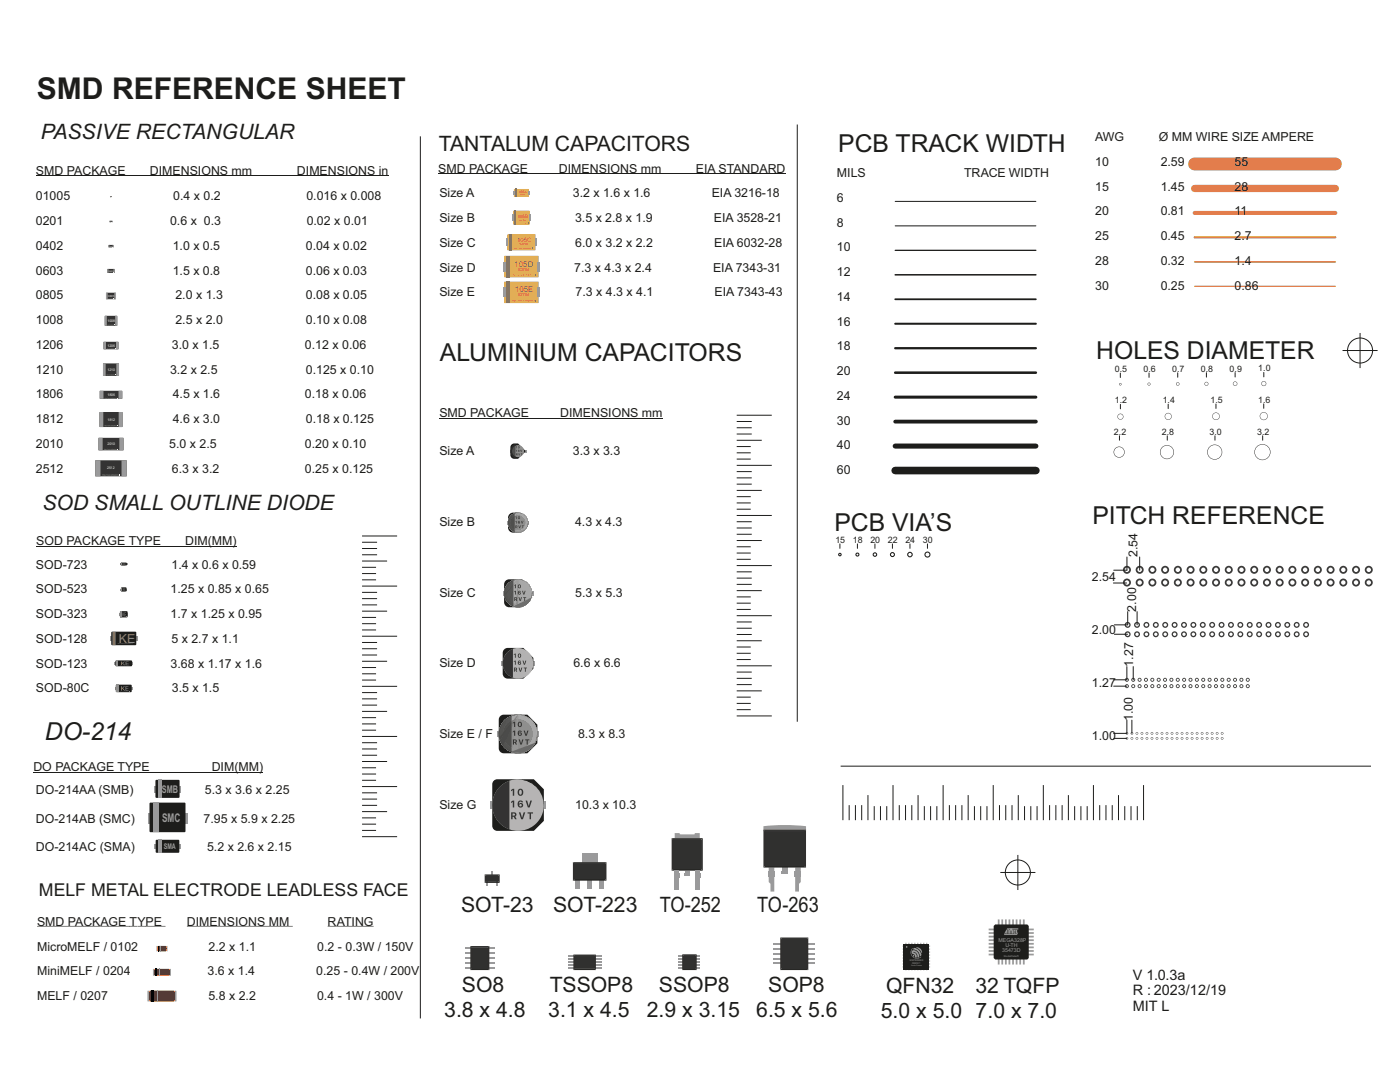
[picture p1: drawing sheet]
<svg xmlns="http://www.w3.org/2000/svg" width="279mm" height="216mm" viewBox="0 0 279 216" stroke-linecap="round" stroke-linejoin="round" font-family="sans-serif">
<defs><g id="words">
<text font-size="6" fill="#1d1d1b" x="7.4" y="19.8">SMD REFERENCE SHEET</text>
<g font-size="4.9" fill="#1d1d1b">
<text x="167.3" y="30.4">PCB TRACK WIDTH</text>
<text x="218.8" y="71.6">HOLES DIAMETER</text>
<text x="87.8" y="72.1">ALUMINIUM CAPACITORS</text>
<text x="166.5" y="106">PCB VIA’S</text>
<text x="218" y="104.6">PITCH REFERENCE</text>
<text x="9" y="147.7">DO-214</text>
</g>
<g font-size="4.2" fill="#1d1d1b">
<text x="8.1" y="27.7">PASSIVE RECTANGULAR</text>
<text x="87.6" y="30.1">TANTALUM CAPACITORS</text>
<text x="8.5" y="101.7">SOD SMALL OUTLINE DIODE</text>
<text x="92" y="182">SOT-23</text>
<text x="110.4" y="182">SOT-223</text>
<text x="131.7" y="182">TO-252</text>
<text x="151.1" y="182">TO-263</text>
<text x="92.2" y="197.9">SO8</text>
<text x="109.7" y="197.9">TSSOP8</text>
<text x="131.5" y="197.9">SSOP8</text>
<text x="153.3" y="197.9">SOP8</text>
<text x="88.7" y="203">3.8 x 4.8</text>
<text x="109.4" y="203">3.1 x 4.5</text>
<text x="129.1" y="203">2.9 x 3.15</text>
<text x="150.9" y="203">6.5 x 5.6</text>
<text x="175.8" y="203.2">5.0 x 5.0</text>
<text x="176.8" y="198.1">QFN32</text>
<text x="194.7" y="198.1">32 TQFP</text>
<text x="194.7" y="203.2">7.0 x 7.0</text>
</g>
<text font-size="3.5" fill="#1d1d1b" x="7.8" y="178.8">MELF METAL ELECTRODE LEADLESS FACE</text>
<g font-size="2.9" fill="#1d1d1b">
<text x="226.1" y="195.4">V 1.0.3a</text>
<text x="226.1" y="198.6">R : 2023/12/19</text>
<text x="226.1" y="201.8">MIT L</text>
</g>
<g font-size="2.5" fill="#1d1d1b">
<text x="218.6" y="28.1">AWG</text>
<text x="231.3" y="28.1">Ø MM WIRE SIZE AMPERE</text>
<text x="7.2" y="34.8">SMD PACKAGE</text>
<text x="29.9" y="34.8">DIMENSIONS mm</text>
<text x="59.3" y="34.8">DIMENSIONS in</text>
<text x="87.4" y="34.4">SMD PACKAGE</text>
<text x="111.6" y="34.4">DIMENSIONS mm</text>
<text x="138.9" y="34.4">EIA STANDARD</text>
<text x="167" y="35.3">MILS</text>
<text x="192.4" y="35.3">TRACE WIDTH</text>
<text x="218.6" y="33.1">10</text>
<text x="231.6" y="33.1">2.59</text>
<text x="246.4" y="33.1">55</text>
<text x="7.2" y="40">01005</text>
<text x="34.6" y="40">0.4 x 0.2</text>
<text x="61.2" y="40">0.016 x 0.008</text>
<text x="87.7" y="39.4">Size A</text>
<text x="114.3" y="39.4">3.2 x 1.6 x 1.6</text>
<text x="142" y="39.4">EIA 3216-18</text>
<text x="167" y="40.3">6</text>
<text x="218.6" y="38">15</text>
<text x="231.6" y="38">1.45</text>
<text x="246.4" y="38">28</text>
<text x="7.2" y="44.9">0201</text>
<text x="33.9" y="44.9">0.6 x 0.3</text>
<text x="61.2" y="44.9">0.02 x 0.01</text>
<text x="87.7" y="44.3">Size B</text>
<text x="114.8" y="44.3">3.5 x 2.8 x 1.9</text>
<text x="142.5" y="44.3">EIA 3528-21</text>
<text x="167" y="45.2">8</text>
<text x="218.6" y="43">20</text>
<text x="218.6" y="47.9">25</text>
<text x="231.6" y="43">0.81</text>
<text x="231.6" y="47.9">0.45</text>
<text x="246.4" y="43">11</text>
<text x="246.4" y="47.9">2.7</text>
<text x="7.2" y="49.8">0402</text>
<text x="34.5" y="49.8">1.0 x 0.5</text>
<text x="61" y="49.8">0.04 x 0.02</text>
<text x="87.7" y="49.3">Size C</text>
<text x="114.8" y="49.3">6.0 x 3.2 x 2.2</text>
<text x="142.5" y="49.3">EIA 6032-28</text>
<text x="167" y="50.2">10</text>
<text x="218.6" y="52.8">28</text>
<text x="231.6" y="52.8">0.32</text>
<text x="246.4" y="52.8">1.4</text>
<text x="7.2" y="54.8">0603</text>
<text x="7.2" y="59.7">0805</text>
<text x="34.5" y="54.8">1.5 x 0.8</text>
<text x="35" y="59.7">2.0 x 1.3</text>
<text x="61" y="59.7">0.08 x 0.05</text>
<text x="61" y="54.8">0.06 x 0.03</text>
<text x="87.7" y="59.1">Size E</text>
<text x="87.7" y="54.2">Size D</text>
<text x="114.6" y="54.2">7.3 x 4.3 x 2.4</text>
<text x="114.9" y="59.1">7.3 x 4.3 x 4.1</text>
<text x="142.3" y="54.2">EIA 7343-31</text>
<text x="142.6" y="59.1">EIA 7343-43</text>
<text x="167" y="55.1">12</text>
<text x="218.6" y="57.8">30</text>
<text x="231.6" y="57.8">0.25</text>
<text x="246.4" y="57.8">0.86</text>
<text x="7.2" y="64.7">1008</text>
<text x="35" y="64.7">2.5 x 2.0</text>
<text x="61" y="64.7">0.10 x 0.08</text>
<text x="167" y="60">14</text>
<text x="167" y="65">16</text>
<text x="7.2" y="69.6">1206</text>
<text x="34.3" y="69.6">3.0 x 1.5</text>
<text x="60.9" y="69.6">0.12 x 0.06</text>
<text x="167" y="69.9">18</text>
<text x="7.2" y="74.5">1210</text>
<text x="33.9" y="74.5">3.2 x 2.5</text>
<text x="61" y="74.5">0.125 x 0.10</text>
<text x="167" y="74.9">20</text>
<text x="7.2" y="79.5">1806</text>
<text x="34.5" y="79.5">4.5 x 1.6</text>
<text x="60.9" y="79.5">0.18 x 0.06</text>
<text x="87.7" y="83.3">SMD PACKAGE</text>
<text x="111.8" y="83.3">DIMENSIONS mm</text>
<text x="167" y="79.8">24</text>
<text x="7.2" y="84.4">1812</text>
<text x="7.2" y="89.4">2010</text>
<text x="33.8" y="89.4">5.0 x 2.5</text>
<text x="34.5" y="84.4">4.6 x 3.0</text>
<text x="60.9" y="89.4">0.20 x 0.10</text>
<text x="61" y="84.4">0.18 x 0.125</text>
<text x="167" y="84.7">30</text>
<text x="167" y="89.7">40</text>
<text x="7.2" y="94.3">2512</text>
<text x="34.3" y="94.3">6.3 x 3.2</text>
<text x="60.9" y="94.3">0.25 x 0.125</text>
<text x="87.7" y="90.8">Size A</text>
<text x="114.3" y="90.8">3.3 x 3.3</text>
<text x="167" y="94.6">60</text>
<text x="87.7" y="105">Size B</text>
<text x="114.8" y="105">4.3 x 4.3</text>
<text x="7.2" y="113.5">SOD-723</text>
<text x="7.2" y="108.7">SOD PACKAGE TYPE</text>
<text x="34.2" y="113.5">1.4 x 0.6 x 0.59</text>
<text x="36.9" y="108.7">DIM(MM)</text>
<text x="227" y="111.1" transform="rotate(-90 227 111.1)">2.54</text>
<text x="7.2" y="118.4">SOD-523</text>
<text x="34.1" y="118.4">1.25 x 0.85 x 0.65</text>
<text x="87.7" y="119.1">Size C</text>
<text x="114.8" y="119.1">5.3 x 5.3</text>
<text x="217.9" y="115.9">2.54</text>
<text x="7.2" y="123.3">SOD-323</text>
<text x="34.1" y="123.3">1.7 x 1.25 x 0.95</text>
<text x="226.8" y="122.1" transform="rotate(-90 226.8 122.1)">2.00</text>
<text x="7.2" y="128.3">SOD-128</text>
<text x="34.2" y="128.3">5 x 2.7 x 1.1</text>
<text x="217.9" y="126.5">2.00</text>
<text x="7.2" y="133.2">SOD-123</text>
<text x="34.1" y="133.2">3.68 x 1.17 x 1.6</text>
<text x="87.7" y="133.2">Size D</text>
<text x="114.4" y="133.2">6.6 x 6.6</text>
<text x="217.9" y="137">1.27</text>
<text x="226.2" y="133" transform="rotate(-90 226.2 133)">1.27</text>
<text x="7.2" y="138.1">SOD-80C</text>
<text x="34.3" y="138.1">3.5 x 1.5</text>
<text x="226.1" y="143.8" transform="rotate(-90 226.1 143.8)">1.00</text>
<text x="87.7" y="147.3">Size E / F</text>
<text x="115.4" y="147.3">8.3 x 8.3</text>
<text x="217.9" y="147.6">1.00</text>
<text x="6.7" y="153.8">DO PACKAGE TYPE</text>
<text x="42.3" y="153.8">DIM(MM)</text>
<text x="7.2" y="158.5">DO-214AA (SMB)</text>
<text x="40.9" y="158.5">5.3 x 3.6 x 2.25</text>
<text x="87.7" y="161.4">Size G</text>
<text x="114.8" y="161.4">10.3 x 10.3</text>
<text x="7.2" y="164.2">DO-214AB (SMC)</text>
<text x="40.6" y="164.2">7.95 x 5.9 x 2.25</text>
<text x="7.2" y="169.8">DO-214AC (SMA)</text>
<text x="41.3" y="169.8">5.2 x 2.6 x 2.15</text>
<text x="7.4" y="184.8">SMD PACKAGE TYPE</text>
<text x="37.3" y="184.8">DIMENSIONS MM</text>
<text x="65.4" y="184.8">RATING</text>
<text x="7.4" y="189.7">MicroMELF / 0102</text>
<text x="41.6" y="189.7">2.2 x 1.1</text>
<text x="63.3" y="189.7">0.2 - 0.3W / 150V</text>
<text x="7.4" y="194.6">MiniMELF / 0204</text>
<text x="41.4" y="194.6">3.6 x 1.4</text>
<text x="63.1" y="194.6">0.25 - 0.4W / 200V</text>
<text x="7.4" y="199.6">MELF / 0207</text>
<text x="41.6" y="199.6">5.8 x 2.2</text>
<text x="63.3" y="199.6">0.4 - 1W / 300V</text>
</g>
<text font-size="2.5" fill="#a48b7c" x="23.7" y="128.2">KE</text>
<text font-size="2.4" fill="#9d9c9c" x="32.4" y="164">SMC</text>
<text font-size="2.1" fill="#9d9c9c" x="32.3" y="158.2">SMB</text>
<g font-size="1.8" fill="#1d1d1b">
<text x="222.5" y="74.2">0.5</text>
<text x="228.2" y="74.2">0.6</text>
<text x="233.9" y="74.2">0.7</text>
<text x="239.7" y="74.2">0.8</text>
<text x="245.4" y="74.1">0.9</text>
<text x="251.1" y="74.1">1.0</text>
<text x="222.5" y="80.5">1.2</text>
<text x="232" y="80.4">1.4</text>
<text x="241.6" y="80.4">1.5</text>
<text x="251.1" y="80.4">1.6</text>
<text x="222.3" y="86.8">2.2</text>
<text x="231.9" y="86.8">2.8</text>
<text x="241.4" y="86.8">3.0</text>
<text x="250.9" y="86.8">3.2</text>
<text x="166.7" y="108.3">15</text>
<text x="170.2" y="108.3">18</text>
<text x="173.7" y="108.3">20</text>
<text x="177.2" y="108.3">22</text>
<text x="180.7" y="108.3">24</text>
<text x="184.2" y="108.3">30</text>
</g>
<g font-size="1.6" fill="#8a6e34">
<text x="102.6" y="53.2">105D</text>
<text x="102.8" y="58.3">105E</text>
</g>
<text font-size="1.6" fill="#9d9c9c" x="32.7" y="169.3">SMA</text>
<text font-size="1.2" fill="#8a6e34" x="103.2" y="48.4">105C</text>
<g font-size="1.1" fill="#9a9a9b">
<text x="199.3" y="187.9">MEGA328P</text>
<text x="200" y="190">35473D</text>
<text x="200.7" y="188.9">U-TH</text>
</g>
<text font-size=".9" fill="#8a6e34" x="103.3" y="43.5">105B</text>
<g font-size=".8" fill="#8a6e34">
<text x="103.4" y="54">S2704</text>
<text x="103.4" y="59.1">S2704</text>
</g>
<g font-size=".7" fill="#eff0f0">
<text x="21.4" y="64.2">1008</text>
<text x="21.4" y="69.2">1206</text>
<text x="21.4" y="74">1210</text>
<text x="21.4" y="79">1806</text>
<text x="21.4" y="83.9">1812</text>
<text x="21.4" y="88.8">2010</text>
<text x="21.4" y="93.6">2512</text>
</g>
<text font-size=".5" fill="#8a6e34" x="103.6" y="44">S2704</text>
<text font-size=".5" fill="#eff0f0" x="21.6" y="59.2">0805</text>
<g font-size=".5" fill="#9a9a9b">
<text x="181.6" y="191.8">ESP8266EX</text>
<text x="200.4" y="191">StudioPieters</text>
<text x="182.1" y="192.4">082021</text>
</g>
<text font-size=".4" fill="#eff0f0" x="21.7" y="54.2">0603</text>
<text font-size=".4" fill="#9a9a9b" x="181.8" y="192.8">StudioPieters</text>
<text font-size=".3" fill="#9a9a9b" x="203.1" y="190.8">®</text>
<text font-size=".2" fill="#eff0f0" x="21.9" y="49.2">0402</text>
<text font-size=".2" fill="#a48b7c" x="23.5" y="128.5">https://www.studiopieters.nl</text>
<text font-size=".2" fill="#9a9a9b" x="183.8" y="192.7">®</text>
</g></defs>
<path d="M22 39.2l.4 .1-.3 .1z" fill="#343333"/>
<g fill="#9a9a9b">
<path d="M22 39.2v.2z"/>
<path d="M22.3 39.2v.2z"/>
</g>
<path d="M20.7 68.2h2.9v1.5h-2.9z" fill="#343333"/>
<g fill="#9a9a9b">
<path d="M20.7 68.2h.5v1.5l-.5-.1z"/>
<path d="M23.2 68.2l.5 .1-.1 1.4h-.4z"/>
</g>
<g fill="#eff0f0">
<path d="M21.3 69.5l.1 .1z"/>
<path d="M21.7 69.5l-.1 .1z"/>
<path d="M21.7 69.5v.1z"/>
<path d="M21.7 69.5l.1 .1z"/>
<path d="M21.9 69.5v.1z"/>
<path d="M22 69.5v.1z"/>
<path d="M23 69.5v.1z"/>
<circle cx="22.1" cy="69.6" r=".01"/>
<circle cx="22.9" cy="69.6" r=".01"/>
</g>
<path d="M20.9 63h2.5v2h-2.5z" fill="#343333"/>
<g fill="#9a9a9b">
<path d="M20.9 63h.4v2l-.4-.1z"/>
<path d="M23 63l.4 .1-.1 1.9h-.3z"/>
</g>
<g fill="#eff0f0">
<path d="M21.5 64.8v.1z"/>
<path d="M21.6 64.8v.1z"/>
<path d="M21.8 64.8l-.1 .1z"/>
<path d="M21.8 64.8v.1z"/>
<path d="M21.8 64.8l.1 .1z"/>
<path d="M21.9 64.8l.1 .1z"/>
<path d="M22 64.8l.1 .1z"/>
<path d="M22.2 64.8v.1z"/>
<path d="M22.3 64.8v.1z"/>
<path d="M22.4 64.8v.1z"/>
<path d="M22.6 64.8v.1z"/>
<path d="M22.8 64.8v.1z"/>
<circle cx="21.7" cy="64.9" r=".03"/>
<circle cx="22.1" cy="64.9" r=".03"/>
<circle cx="22.7" cy="64.9" r=".03"/>
</g>
<path d="M21.2 58.4h1.9v1.3h-1.9z" fill="#343333"/>
<g fill="#9a9a9b">
<path d="M21.2 58.4h.3v1.3l-.3-.1z"/>
<path d="M22.8 58.4l.4 .1-.1 1.2h-.3z"/>
</g>
<path d="M21.4 53.7h1.5v.7h-1.5z" fill="#343333"/>
<g fill="#9a9a9b">
<path d="M21.4 53.7h.3v.8l-.3-.1z"/>
<path d="M22.7 53.7l.2 .1-.1 .7h-.1z"/>
</g>
<g fill="#eff0f0">
<circle cx="22.1" cy="54.4" r="0"/>
<circle cx="22.5" cy="54.4" r="0"/>
</g>
<path d="M21.7 48.9h.9v.4h-.9z" fill="#343333"/>
<g fill="#9a9a9b">
<path d="M21.7 48.9h.1v.5l-.1-.1z"/>
<path d="M22.5 48.9l.2 .1-.1 .4z"/>
</g>
<g fill="#eff0f0">
<circle cx="22.1" cy="49.3" r="0"/>
<circle cx="22.4" cy="49.3" r="0"/>
</g>
<path d="M21.9 44.1l.5-.1 .1 .2-.5 .1z" fill="#343333"/>
<g fill="#9a9a9b">
<path d="M21.9 44.1l.1 .2z"/>
<path d="M22.4 44l.1 .1-.1 .2z"/>
</g>
<g fill="#eff0f0">
<path d="M22 44.3a.05 .05 0 0 1 .1 0 .05 .05 0 0 1-.1 0z"/>
<circle cx="22.1" cy="44.3" r="0"/>
</g>
<path d="M20.6 72.5h3.1v2.5h-3.1z" fill="#343333"/>
<g fill="#9a9a9b">
<path d="M20.6 72.5h.5v2.5l-.5-.1z"/>
<path d="M23.2 72.5l.6 .1-.1 2.4h-.5z"/>
</g>
<g fill="#eff0f0">
<path d="M21.3 74.7v.2z"/>
<path d="M21.4 74.7v.2z"/>
<path d="M21.4 74.8l.1 .1z"/>
<path d="M21.5 74.8v.1z"/>
<path d="M21.7 74.7l-.1 .2z"/>
<path d="M21.7 74.7v.2z"/>
<path d="M21.7 74.8l.1 .1z"/>
<path d="M21.8 74.8l.1 .1z"/>
<path d="M21.9 74.8l.1 .1z"/>
<path d="M22.1 74.8v.1z"/>
<path d="M22.2 74.7v.2z"/>
<path d="M22.2 74.8l.1 .1z"/>
<path d="M22.3 74.7v.2z"/>
<path d="M22.4 74.8v.1z"/>
<path d="M22.5 74.8v.1z"/>
<path d="M22.6 74.8v.1z"/>
<path d="M22.7 74.7v.2z"/>
<path d="M22.7 74.8l.1 .1z"/>
<path d="M22.8 74.8v.1z"/>
<path d="M22.9 74.8v.1z"/>
<path d="M22.9 74.8l.1 .1z"/>
<path d="M23 74.7v.2z"/>
</g>
<path d="M19.9 78h4.4l.1 1.5-4.4 .1z" fill="#343333"/>
<g fill="#9a9a9b">
<path d="M19.9 78h.8v1.6l-.8-.1z"/>
<path d="M23.7 78h.7v1.5l-.7 .1z"/>
</g>
<g fill="#eff0f0">
<path d="M20.9 79.4l.1 .1z"/>
<path d="M21.2 79.4v.1z"/>
<path d="M21.5 79.4l-.1 .1z"/>
<path d="M21.5 79.4v.1z"/>
<path d="M21.5 79.4h.2z"/>
<path d="M21.7 79.4h.1z"/>
<path d="M21.9 79.4h.1z"/>
<path d="M22.2 79.4l.1 .1z"/>
<path d="M22.3 79.4l.1 .1z"/>
<path d="M22.6 79.4l.1 .1z"/>
<path d="M23.3 79.4v.1z"/>
<path d="M23.4 79.4v.1z"/>
</g>
<path d="M19.9 82.2h4.5v3h-4.5z" fill="#343333"/>
<g fill="#9a9a9b">
<path d="M19.9 82.2h.7v3l-.7-.1z"/>
<path d="M23.7 82.2l.8 .1-.1 2.9h-.7z"/>
</g>
<g fill="#eff0f0">
<path d="M20.9 84.8l.1 .2z"/>
<path d="M21 84.9v.1z"/>
<path d="M21.1 84.9v.1z"/>
<path d="M21.1 84.9l.1 .2z"/>
<path d="M21.3 84.9v.1z"/>
<path d="M21.4 84.8v.3z"/>
<path d="M21.5 84.8v.3z"/>
<path d="M21.5 84.9l.1 .1 .1-.1-.1 .1z"/>
<path d="M21.7 84.9v.1l.1-.1v.1z"/>
<path d="M21.9 84.9v.1l.1-.1v.1z"/>
<path d="M22.1 84.9v.1z"/>
<path d="M22.2 84.9v.1z"/>
<path d="M22.2 84.9l.1 .1z"/>
<path d="M22.4 84.8v.2z"/>
<path d="M22.5 84.9v.1z"/>
<path d="M22.5 84.9l.1 .1z"/>
<path d="M22.6 84.9v.2z"/>
<path d="M22.8 84.9v.1z"/>
<path d="M22.8 84.9l.1 .1z"/>
<path d="M22.9 84.9l.1 .1z"/>
<path d="M23 84.9l.1 .1z"/>
<path d="M23.1 84.9v.1z"/>
<path d="M23.2 84.9v.1z"/>
<path d="M23.3 84.9l.1 .1z"/>
<path d="M23.4 84.8v.2z"/>
</g>
<path d="M19.7 87.4h4.9v2.4h-4.9z" fill="#343333"/>
<g fill="#9a9a9b">
<path d="M19.7 87.4h.8v2.5l-.8-.1z"/>
<path d="M23.8 87.4l.9 .1-.1 2.4h-.8z"/>
</g>
<g fill="#eff0f0">
<path d="M20.8 89.6l.1 .1z"/>
<path d="M20.9 89.6v.1z"/>
<path d="M21 89.6v.1z"/>
<path d="M21.1 89.6v.2z"/>
<path d="M21.2 89.6v.1z"/>
<path d="M21.4 89.6l-.1 .1z"/>
<path d="M21.5 89.6l-.1 .1z"/>
<path d="M21.5 89.6h.1v.1z"/>
<path d="M21.7 89.6h.1v.1z"/>
<path d="M21.8 89.6h.2v.1z"/>
<path d="M22.1 89.6v.1z"/>
<path d="M22.2 89.6v.1z"/>
<path d="M22.2 89.6l.1 .1z"/>
<path d="M22.4 89.6h.1v.1z"/>
<path d="M22.5 89.6v.1z"/>
<path d="M22.5 89.6l.1 .1z"/>
<path d="M22.7 89.6v.2z"/>
<path d="M22.8 89.6v.1z"/>
<path d="M22.9 89.6v.1z"/>
<path d="M23 89.6v.1z"/>
<path d="M23.1 89.6v.1z"/>
<path d="M23.2 89.6v.1z"/>
<path d="M23.3 89.6v.1z"/>
<path d="M23.4 89.6l.1 .1z"/>
<path d="M23.5 89.6v.1z"/>
<circle cx="22" cy="89.7" r=".01"/>
<circle cx="23.3" cy="89.7" r=".01"/>
</g>
<path d="M19 91.9h6.3v3.1h-6.3z" fill="#343333"/>
<g fill="#9a9a9b">
<path d="M19 91.9l1.1-.1v3.2l-1.1-.1z"/>
<path d="M24.3 91.8l1 .1-.1 3.1h-.9z"/>
</g>
<g fill="#eff0f0">
<path d="M20.4 94.7l.1 .2v-.2l-.1 .2z"/>
<path d="M20.6 94.7v.2z"/>
<path d="M20.7 94.7v.2z"/>
<path d="M20.9 94.7l.1 .2z"/>
<path d="M21 94.7a.05 .05 0 0 1 .1 0 .05 .05 0 0 1-.1 0z"/>
<path d="M21.2 94.7l-.1 .2z"/>
<path d="M21.3 94.7l-.1 .2z"/>
<path d="M21.3 94.7l.1 .1 .1-.1v.2z"/>
<path d="M21.5 94.7l.1 .1 .1-.1v.2z"/>
<path d="M21.7 94.7l.1 .1 .1-.1v.2z"/>
<path d="M22 94.7l.1 .2z"/>
<path d="M22.1 94.7l.1 .2z"/>
<path d="M22.2 94.7l.2 .2z"/>
<path d="M22.6 94.7v.2z"/>
<path d="M22.7 94.7v.2z"/>
<path d="M23 94.7v.2z"/>
<path d="M23.1 94.7v.2z"/>
<path d="M23.2 94.7l.1 .2z"/>
<path d="M23.3 94.7l.1 .2z"/>
<path d="M23.4 94.7l.1 .2z"/>
<path d="M23.5 94.7l.1 .2z"/>
<path d="M23.7 94.7l.1 .2z"/>
<path d="M23.9 94.7v.2z"/>
<path d="M20.8 94.7v.1zM20.8 94.7l.1 .1-.1 .1z"/>
<path d="M22.4 94.8h.1zM22.4 94.7h.1v.2z"/>
<path d="M22.8 94.7l.1 .1zM22.8 94.7l.1 .1-.1 .1z"/>
<circle cx="22" cy="94.9" r=".02"/>
<circle cx="23.7" cy="94.9" r=".02"/>
</g>
<path d="M97.8 159.8h11.1v1.6h-11.1z" fill="#9a9a9b"/>
<path d="M98.5 155.8l.7-.3h7.3l2 2v6.3l-2 2h-7.3a1 1 0 0 1-1-1v-8.3z" fill="#1d1d1b"/>
<path d="M99.7 157l.9-.7 .8-.4 2-.4h-.2h.2v1.1l1.6 .4 .9 .5 .7 .7 .7 1.5v1.8l-.7 1.6-1.3 1.1a4 4 0 0 1-4.5-.4l-1-1.2a4 4 0 0 1 .1-4l.6-.8 .9-.7 .9-.4 1.1-.1v-1.1l.9 .1a5.2 5.2 0 0 1 4.1 6l.1-1.8-.6-1.6 .1 .2a5.2 5.2 0 0 1 .2 4.1l-.6 1.1-.8 .9a5.1 5.1 0 0 1-6.8 0l-1-1.2a5.1 5.1 0 0 1-.6-3.9l.5-1.3zM107.9 158.1v.1zM103.4 155.5a5.1 5.1 0 0 1 4.1 2 5.1 5.1 0 0 0-4.1-2zM107.5 157.5l.4 .6zM107.9 158.2l.1 .1z" fill="#b6b4b4"/>
<g fill="#343333">
<path d="M99.7 157l1.2-.9 .8-.3v9.7a5.1 5.1 0 0 1-2-8.5z"/>
<path d="M102 157.6l.3-.2h.3v1.4h-.3v-1.1l-.3 .2z"/>
<path d="M102 160l.3-.3h.3v1.4h-.3v-1.1l-.3 .2z"/>
<path d="M103.5 159.9a.53 .53 0 0 1 .9 .2h-.3a.32 .32 0 0 0-.4-.1 .32 .32 0 0 0-.1 .4v.3a.25 .25 0 0 0 .4 .2 .25 .25 0 0 0 0-.4 .25 .25 0 0 0-.4 .1v.1a.43 .43 0 0 1 .7-.4 .43 .43 0 0 1 0 .7 .68 .68 0 0 1-1-.2 .68 .68 0 0 1 .2-.9z"/>
<path d="M104.9 159.7h.3l.3 1.1 .3-1.1h.4l-.5 1.4h-.4z"/>
<path d="M103.6 162.1h.3l.3 1.1 .3-1.1h.3l-.4 1.4h-.4z"/>
<path d="M105.3 162.1h1.1v.2h-.4v1.2h-.3v-1.2h-.4z"/>
<path d="M103.7 157.7l-.1 .4a.32 .32 0 0 0 .3 .5 .32 .32 0 0 0 .2-.5 .31 .31 0 0 0 0-.4 .31 .31 0 0 0-.4 0zM103.5 157.6a.68 .68 0 0 1 .9 .2 .68 .68 0 0 1-.4 1 .72 .72 0 0 1-.7-.4 .72 .72 0 0 1 .2-.8z"/>
<path d="M102.3 162.3v.5h.2a.22 .22 0 0 0 .3-.3 .22 .22 0 0 0-.3-.2zM102 162.1h.6a.44 .44 0 0 1 .5 .3 .44 .44 0 0 1-.3 .5l.3 .6h-.3l-.3-.5h-.2v.5h-.3z"/>
</g>
<path d="M99.2 145.9h8.3v1.2h-8.3z" fill="#9a9a9b"/>
<path d="M99.8 142.9l.7-.3h4.7l2 2v3.7l-2 2h-4.7a1 1 0 0 1-1-1v-5.7z" fill="#1d1d1b"/>
<circle cx="103.4" cy="146.5" r="3" fill="#8e8e8d"/>
<g fill="#b6b4b4">
<path d="M100.6 143.8l1.3-.9 1.5-.3v.8l-1.3 .3-1.1 .9-.4 .8-.2 1 .2 1.1 .6 1 .9 .7 1.1 .3 1.2-.2 1-.6 .7-1 .3-1.2-.1-.9-.5-1-1.1-.8-1.3-.4v-.8l.8 .1 .9 .3 .8 .5 .6 .7 .7 1.6-.1 1.6-.7 1.5-1.3 1a3.9 3.9 0 0 1-4.7-1l-.7-1.4a3.9 3.9 0 0 1 .4-3z"/>
<path d="M100.7 143.7l1.2-.8 1.5-.3h-.1h.1v.8l-1.4 .4-1.1 .9-.4 1-.1 1.1 .4 1.3 .9 .9 1.2 .4h1.3l.9-.4 .7-.7 .4-.9 .2-.9-.2-1.2-.7-1-.9-.6-1.2-.3v-.8l.8 .1a3.9 3.9 0 0 1 3 4.5l-.1-1.7-.4-1 .5 1.6-.2 1.6-.8 1.4-1.3 .9a3.9 3.9 0 0 1-2.6 .2l-.9-.4-.8-.7-.6-.8-.3-.9-.2-.9 .2-1.1 .4-.9zM103.4 142.6a3.8 3.8 0 0 1 3 1.4 3.8 3.8 0 0 0-3-1.4z"/>
</g>
<path d="M100.6 143.8l1.1-.8 1.2-.4h.5h-.3h.3v.8a3 3 0 0 0-2.2 1l-.5 .7-.3 .8v.9l.2 .8 .5 .8 .6 .6 .8 .3 .8 .2 .8-.1 .8-.3 .7-.6 .5-.7 .3-.8v-.9l-.2-.7-.4-.8a3 3 0 0 0-2.4-1.2v-.8l.9 .2a3.9 3.9 0 0 1 2.8 4.6 3.9 3.9 0 0 0-3.7-4.8 3.9 3.9 0 0 1 3.4 2l.4 1.6-.2 1.5-.8 1.4-1.4 .9-1.5 .3-1.6-.4-1.3-1-.7-1.4a3.9 3.9 0 0 1 .4-3z" fill="#b4b1b1"/>
<path d="M100.7 143.7l1.2-.8 1.5-.3-.6 .1 .6-.1v.8l-1.4 .4-1.1 1-.5 1v1.2l.6 1.2 1 .9 1.2 .4 1.3-.2 .9-.6 .6-.8 .4-.9v-1.1l-.4-.9-.7-.9-.9-.5-1-.2v-.8a3.9 3.9 0 0 1 3.6 5.1l.2-1.5-.2-1 .2 1v.8l-.2 .9-.5 .8-.6 .7-.8 .5-.8 .3-1 .1-1.1-.2-1.1-.6-.9-.8-.5-1.1a3.9 3.9 0 0 1 .2-2.7zM103.4 142.6l1.4 .3 1.2 .7a3.9 3.9 0 0 0-2.6-1zM106 143.6l.1 .1zM107 145v.2z" fill="#b1b0b0"/>
<path d="M100.6 143.8l1.3-.9 1.5-.3-.9 .1h.9v.7l-1.5 .4-1 1-.5 1v1.2l.5 1.2 1.1 .9 1.2 .4 1.3-.2 .9-.6 .6-.8 .4-.9v-1.1l-.4-.9-.7-.9-1-.5-.9-.2v-.7a4 4 0 0 1 3.5 5.2l.3-1-.4 1.4-1 1.2a3.9 3.9 0 0 1-4.7 0l-.9-.9-.5-1.1a3.9 3.9 0 0 1 .7-3.5zM106.5 144.2l.5 1 .2 1.3-.1-1.2zM103.4 142.6a3.8 3.8 0 0 1 3.1 1.6 3.8 3.8 0 0 0-3.1-1.6zM107.2 146.5v.4z" fill="#acaaaa"/>
<path d="M100.6 143.8l1.1-.8 1.2-.4h.5l-1.3 .2 1.3-.1v.7a3 3 0 0 0-2.2 1l-.5 .7-.3 .8v.9l.2 .8 .5 .8 .6 .6 .8 .3 .8 .2 .8-.1 .8-.3 .7-.6 .5-.7 .3-.8v-.9l-.2-.7-.4-.8a3 3 0 0 0-2.4-1.2v-.7l.8 .2a4 4 0 0 1 2.6 5.4l.1-.4-.7 1.1-1 .9-1.1 .3-1.2 .1-1.1-.3-.9-.6-.8-.9-.4-1a3.9 3.9 0 0 1 .4-3zM106 143.6l.7 .9 .5 1.2a3.9 3.9 0 0 0-1.2-2.1zM103.4 142.6l1.4 .3 1.2 .7a3.8 3.8 0 0 0-2.6-1zM107.2 145.8v.7zM107.2 146.5l-.3 1.5z" fill="#aaa8a9"/>
<path d="M100.7 143.7l1.2-.8 1.5-.3-1.7 .4 1.7-.1v.5l-1.3 .3-1 .8-.6 1.1-.1 1.2 .4 1.3 1 .9 1.2 .5 1.3-.2 .9-.4 .7-.8 .4-1 .1-1-.3-1-.5-.7-1-.7-1.2-.3v-.5a3.8 3.8 0 0 1 3.4 4.4l-.3 1.4 .4-.6-.9 1.2-1.2 .7-1.3 .3-1.3-.2-1.1-.5-.9-.9-.5-1.2a3.9 3.9 0 0 1 .2-2.6zM103.4 142.6l1 .1 1.3 .7-1.1-.6zM107.1 145.3v.2zM107.1 145.5l.1 .2zM107.2 145.8v.7zM107.2 146.5l-.3 1.6z" fill="#a6a5a4"/>
<path d="M100.7 143.7l1.2-.8 1.5-.3a2.33 2.33 0 0 0-2.4 1.2l-.1 .4a3.4 3.4 0 0 0 2.1 5.3h.7l1.5-.2a1.21 1.21 0 0 0 1.5-.9 3.9 3.9 0 0 0 .5-2.6v1.2l-.4 1.3-.8 1-1 .7a3.9 3.9 0 0 1-2.7 .2l-.9-.4-.7-.6-.6-.8-.4-.9a3.9 3.9 0 0 1 .7-3.5zM103.4 142.6a3.9 3.9 0 0 1 3.5 2.2l.2 .7a3.9 3.9 0 0 0-3.7-2.9zM107.1 145.5l.1 .2z" fill="#9a9a99"/>
<path d="M100.6 143.8l1.3-.9 1.5-.3a3.8 3.8 0 0 0-3 1.5 3.8 3.8 0 0 0 1 5.2 3.8 3.8 0 0 0 5.2-.7l-.7 .8-.8 .5-1 .4h-1.1l-1-.3-1-.5-.7-.7-.5-.9a3.9 3.9 0 0 1 .8-4.1zM103.4 142.6a3.9 3.9 0 0 1 3.1 1.6l.5 1 .2 1.3a3.9 3.9 0 0 0-3.8-3.9zM107.2 146.5l-.1 1.1-.5 1z" fill="#989796"/>
<path d="M101.7 143l1.7-.4zM100.6 143.8a3.9 3.9 0 0 0-.1 5 3.9 3.9 0 0 0 4.9 1l-.8 .3-.9 .2-1.7-.2-.8-.4-.6-.6-.9-1.5a3.9 3.9 0 0 1 .4-3.1zM107.2 145.8l-.1 1.7zM103.4 142.6a3.8 3.8 0 0 1 2.5 .9l.7 .9 .5 1a3.9 3.9 0 0 0-3.7-2.8zM107.1 145.3l.1 .4zM107.1 147.4l-.6 1.3zM100.7 143.7l.8-.6-1 .8z" fill="#979795"/>
<path d="M100.7 143.7l.2-.2a3.8 3.8 0 0 1 2.5-.9 3.8 3.8 0 0 0-3.6 5 3.8 3.8 0 0 0 5.9 1.9l-.6 .4a3.9 3.9 0 0 1-4.6-.9l-.8-1.4a3.9 3.9 0 0 1 .3-3zM107.2 145.8v1.1l-.3 1.1 .3-1.2zM103.4 142.6a3.8 3.8 0 0 1 2.2 .7l1 1 .6 1.4a3.9 3.9 0 0 0-3.8-3.1zM106.9 148l-.5 .8-.7 .7z" fill="#959493"/>
<path d="M100.9 143.5a3.8 3.8 0 0 0 1.2 6.6 3.8 3.8 0 0 0 5.1-4.3l-.1 1.7-.8 1.5-1.3 1-1.6 .3v-7.7l-1 .1zM103.4 142.6a3.9 3.9 0 0 1 3.2 1.8l.6 1.3a3.9 3.9 0 0 0-3.8-3.1zM100.6 143.8l1.3-.9 1.5-.3-1.3 7.5-.9-.4-.6-.6-.6-.8-.3-.8a3.9 3.9 0 0 1 .7-3.5zM100.4 148.8l.1 .2z" fill="#939392"/>
<path d="M99.5 146.5a3.9 3.9 0 0 1 7.7 0 3.9 3.9 0 0 1-7.7 0zM103.4 142.6a3.8 3.8 0 0 1 2.4 .8l.8 .9 .5 1.2a3.9 3.9 0 0 0-3.7-2.9zM107.1 145.5l.1 .2z" fill="#919190"/>
<path d="M100.7 143.7l1.2-.8 1.5-.3a3.8 3.8 0 0 0-3.5 5.4 3.8 3.8 0 0 0 6.4 1l-.8 .7-.9 .4-1 .2-1-.1-1-.3-.8-.6-.7-.8-.4-.9a3.9 3.9 0 0 1 .4-3.1zM106.3 149h-.1zM107.2 145.8v1.3l-.5 1.4a3.9 3.9 0 0 0 .5-2.7zM103.4 142.6l1.1 .2 1.2 .6 .9 .9 .5 1.2a3.9 3.9 0 0 0-3.7-2.9zM107.1 145.5l.1 .2zM106.4 148.8l-.1 .2z" fill="#8f8f8e"/>
<path d="M100.7 143.7l1.2-.8 1.5-.3a3.9 3.9 0 0 0-3.6 5.2 3.9 3.9 0 0 0 6.2 1.5l-.9 .6a3.9 3.9 0 0 1-4.6-.9l-.8-1.4a3.9 3.9 0 0 1 .2-2.7zM106 149.3l.1-.1zM106.8 148.3l-.1 .1zM107.2 145.8v1.3l-.4 1.2a4 4 0 0 0 .4-2.5zM103.4 142.6l1.2 .2 1.1 .6 .9 .9 .5 1.2a3.9 3.9 0 0 0-3.7-2.9zM107.1 145.5l.1 .2zM106.7 148.4l-.6 .8z" fill="#8d8d8c"/>
<path d="M100.7 143.7l1.2-.8 1.5-.3a3.9 3.9 0 0 0-3.7 5.1 3.9 3.9 0 0 0 6 1.8l-.7 .5a3.9 3.9 0 0 1-2.7 .2l-.9-.5-.9-.7-.5-.8-.4-1a3.8 3.8 0 0 1 .5-2.7zM105.7 149.6l.1-.1zM107.2 146.3v1l-.4 .9 .4-1.1zM103.4 142.6l1.1 .2 1.2 .6 .9 .9 .5 1.1a3.9 3.9 0 0 0-3.7-2.8zM107.1 145.4l.1 .9zM106.8 148.3l-.3 .4z" fill="#8a8b89"/>
<path d="M100.6 143.8l1.3-.9 1.5-.3a3.9 3.9 0 0 0-3.9 3.8 3.9 3.9 0 0 0 3.7 3.9l-1.1-.2-1.1-.6-.8-.9-.5-1.1a3.9 3.9 0 0 1 .7-3.5zM103.7 150.3h.1zM103.8 150.3h.1zM103.9 150.3l1.4-.5zM105.3 149.8l.1-.1zM107.2 145.8v1.2l-.4 1.2a4 4 0 0 0 .4-2.4zM103.4 142.6a3.8 3.8 0 0 1 2.4 .8l.8 .9 .5 1.2a3.9 3.9 0 0 0-3.7-2.9zM107.1 145.5l.1 .2zM106.9 148.1l-.4 .6zM103.4 150.3h.2z" fill="#898988"/>
<path d="M100.9 143.5a3.9 3.9 0 0 0-1.1 4.4l3.6-5.3-1 .1zM100.3 148.8l1.2 1 1.4 .5a4 4 0 0 1-2.6-1.5zM103 150.3l1.2-.1zM104.2 150.2l1.1-.4zM107.2 145.8v1.1l-.3 1.2a4 4 0 0 0 .3-2.3zM103.4 142.6l1.2 .2 1.1 .6 .9 .9 .5 1.2a3.9 3.9 0 0 0-3.7-2.9zM107.1 145.5l.1 .2zM106.9 148.1l-.4 .6zM100.6 143.8l1.3-.9 1.5-.3-3.2 6.1-.5-1.1a3.9 3.9 0 0 1 .4-3.1z" fill="#878786"/>
<path d="M100.9 143.5a3.9 3.9 0 0 0-1.1 4.3l3.6-5.2-1 .1zM100.4 148.9a4 4 0 0 0 2.3 1.4l-1.2-.5zM104.6 150.1l.5-.2zM104.6 150.1h.1zM105.1 149.9l.1-.1zM106.9 148.1l-.1 .1zM107.2 145.8v1.1l-.3 1.2a4 4 0 0 0 .3-2.3zM103.4 142.6l1.2 .2 1.1 .6 .9 .9 .5 1.2a3.9 3.9 0 0 0-3.7-2.9zM107.1 145.5l.1 .2zM106.8 148.2l-.3 .5zM105.2 149.8l1.2-1zM102.7 150.3l1.7-.1zM100.6 143.8l1.3-.9 1.5-.3-3 6.2-.7-1.2a3.9 3.9 0 0 1 .4-3.1z" fill="#858684"/>
<path d="M100.7 143.7l1.2-.8 1.5-.3a3.9 3.9 0 0 0-3.7 5 3.9 3.9 0 0 1 .2-2.7zM99.7 147.6l.8 1.4a4 4 0 0 0 2.1 1.2l-1-.3-.8-.6-.7-.8zM103.7 150.3h.3l2.9-2.2-.6 .8-.7 .7-.9 .5zM107.2 145.8v1.1l-.3 1.2a4 4 0 0 0 .3-2.3zM103.4 142.6l1.2 .2 1.1 .6 .9 .9 .5 1.2a3.9 3.9 0 0 0-3.7-2.9zM107.1 145.5l.1 .2zM103.4 150.3h.2zM102.6 150.2l.8 .1zM99.7 147.6l.1 .3z" fill="#838382"/>
<path d="M100.5 144a3.9 3.9 0 0 0-.8 3.5l3.7-4.9a3.9 3.9 0 0 0-2.9 1.4zM100.4 148.9a3.9 3.9 0 0 0 4 1.3 3.9 3.9 0 0 1-4-1.3zM107.2 145.8v1.1l-.3 1.2a4 4 0 0 0 .3-2.3zM103.4 142.6l1.2 .2 1.1 .6 .9 .9 .5 1.2a3.9 3.9 0 0 0-3.7-2.9zM107.1 145.5l.1 .2zM106.9 148v.1zM106.9 148.1l-.6 .9-.8 .7zM105.2 149.8l.3-.1zM104.6 150.1l.3-.1zM100.3 148.8l.1 .1zM99.7 147.6l.1 .3zM100.7 143.7l1.2-.8 1.5-.3-3.7 5a3.9 3.9 0 0 1 .2-2.7z" fill="#818281"/>
<path d="M100.6 143.8l1.3-.9 1.5-.3a3.9 3.9 0 0 0-3.7 4.8 3.9 3.9 0 0 1 .4-3zM100.5 149a3.9 3.9 0 0 0 3.9 1.2 3.9 3.9 0 0 1-3.9-1.2zM106.9 148l-.1 .2zM107.2 145.8v1.1l-.3 1.2a4 4 0 0 0 .3-2.3zM103.4 142.6l1.2 .2 1.1 .5 .8 .9 .6 1.1a3.9 3.9 0 0 0-3.7-2.7zM107.1 145.3v.2zM107.1 145.5l.1 .2zM106.8 148.2l-.5 .8-.8 .7zM105.2 149.8l.3-.1zM104.6 150.1l.3-.1zM100.4 148.9l.1 .1zM100.3 148.8l.1 .1zM99.7 147.6l.1 .3zM99.7 147.4v.2z" fill="#7f7f7e"/>
<path d="M103.6 142.6a3.8 3.8 0 0 1 3.6 4.3 3.9 3.9 0 0 0-3.6-4.3z" fill="#b8b6b6"/>
<path d="M100.5 143.9a3.9 3.9 0 0 0-.9 3.4l3.8-4.7a4 4 0 0 0-2.9 1.3zM100.6 149.1l.7 .6 1 .5-.9-.4zM107.2 145.8v1.1l-.3 1.2a4 4 0 0 0 .3-2.3zM103.4 142.6l1.2 .2 1.1 .5 .8 .9 .6 1.1a3.9 3.9 0 0 0-3.7-2.7zM107.1 145.3v.2zM107.1 145.5l.1 .2zM106.9 148l-.4 .7zM104.6 150.1l.3-.1zM102.4 150.2l1 .1 1-.1-1 .1zM99.7 147.6l.1 .3zM100.7 143.7l1.2-.8 1.5-.3-3.7 4.9a3.9 3.9 0 0 1 .7-3.5z" fill="#7e7e7d"/>
<path d="M100.5 143.9a3.9 3.9 0 0 0-.9 3.4l3.8-4.7a4 4 0 0 0-2.9 1.3zM100.6 149.1a3.9 3.9 0 0 0 4.9 .6 3.9 3.9 0 0 1-4.9-.6zM107.2 145.8v1.1l-.3 1.2a4 4 0 0 0 .3-2.3zM103.4 142.6l1.2 .2 1.1 .5 .8 .9 .6 1.1a3.9 3.9 0 0 0-3.7-2.7zM107.1 145.3v.2zM107.1 145.5l.1 .2zM106.9 148l-.6 .9-.8 .8zM100.4 148.9l.1 .1zM99.7 147.6l.1 .3zM100.6 143.8l1.3-.9 1.5-.3-3.7 4.9a3.9 3.9 0 0 1 .7-3.5z" fill="#7b7c7b"/>
<path d="M103.9 142.6a3.8 3.8 0 0 1 3.3 4 3.9 3.9 0 0 0-3.3-4z" fill="#bab8b8"/>
<path d="M100.6 143.8l1.3-.9 1.5-.3a3.9 3.9 0 0 0-3.8 4.6 3.9 3.9 0 0 1 1-3.4zM100.6 149.1l.8 .7 .7 .3-.8-.4zM107.2 145.8v1.1l-.3 1.2a4 4 0 0 0 .3-2.3zM103.4 142.6l1.2 .2 1.1 .6 .9 .9 .5 1.2a3.9 3.9 0 0 0-3.7-2.9zM107.1 145.5l.1 .2zM106.9 148l-.4 .7zM99.7 147.6l.1 .3z" fill="#797978"/>
<path d="M100.6 143.8l.8-.7 .9-.4 1-.1 1 .1 .9 .4 .8 .5 .7 .8 .4 .9a3.9 3.9 0 0 0-4.7-2.6 3.9 3.9 0 0 0-2.8 4.5 3.9 3.9 0 0 1 1-3.4zM100.6 149.1l.8 .7 .8 .3-.9-.4zM107.2 146.3v.9l-.3 .9 .3-1zM107.1 145.3l.1 .4zM106.9 148.1l-.4 .6zM99.7 147.6l.1 .3z" fill="#777877"/>
<path d="M104.1 142.7a3.8 3.8 0 0 1 3.1 3.6 3.9 3.9 0 0 0-3.1-3.6z" fill="#bcb9ba"/>
<path d="M100.6 143.8l1.3-.9 1.5-.3a3.9 3.9 0 0 0-3.8 4.6 3.9 3.9 0 0 1 1-3.4zM100.7 149.2l1.3 .9zM102 150l.2 .1zM107.2 146.3v.9l-.3 .9 .3-1zM107 145l.2 .7zM106.9 148l-.4 .7zM99.7 147.6l.1 .3z" fill="#747574"/>
<path d="M104.4 142.7a3.8 3.8 0 0 1 2.8 3.4 3.9 3.9 0 0 0-2.8-3.4z" fill="#bcbbbc"/>
<path d="M100.6 143.9a3.9 3.9 0 0 0-1 3.3l3.8-4.6a4 4 0 0 0-2.8 1.3zM100.7 149.2l1.4 .9zM107.2 146.3l-.3 1.7zM107.2 145.8v.3zM107.2 146.2v.9l-.3 .9zM106.9 148l-.2 .4zM100.7 149.2l1.4 .9zM99.6 147.2l1.1 2-.7-.9zM100.6 143.8l1.3-.9 1.5-.3-3.8 4.5a3.9 3.9 0 0 1 1-3.3z" fill="#737372"/>
<path d="M104.7 142.8l.4 .2a3.8 3.8 0 0 1 2.1 2.8 3.9 3.9 0 0 0-2.5-3z" fill="#bfbebe"/>
<path d="M100.6 143.8l1.3-.9 1.5-.3a3.9 3.9 0 0 0-3.8 4.5 3.9 3.9 0 0 1 1-3.3zM100.7 149.2a3.9 3.9 0 0 0 4.2 .8 3.9 3.9 0 0 0 2.3-3.6l-.1 1.1-.5 1-.7 .9-1 .6-1.1 .3-1.1-.1-1.1-.3zM99.7 147.6l1 1.6-.6-.7z" fill="#707170"/>
<path d="M105 143a3.8 3.8 0 0 1 2.1 2.5 3.9 3.9 0 0 0-2.1-2.5z" fill="#c1bfc0"/>
<path d="M100.6 143.8l1.3-.9 1.5-.3a3.9 3.9 0 0 0-3.8 4.5 3.9 3.9 0 0 1 1-3.3zM100.7 149.2l1.5 .9zM107.2 147l-.2 .7zM99.7 147.6l.1 .3z" fill="#6f706f"/>
<path d="M102.5 142.7h.1zM100.7 143.7a3.9 3.9 0 0 0 .5 6l-1.1-1.2a3.8 3.8 0 0 1-.5-2.7l.4-1.1zM107.1 147.6l-.7 1.3zM101.2 149.7l2.2 .6-1.2-.2zM102.7 142.7l.2-.1z" fill="#6c6d6c"/>
<path d="M105.3 143.1a3.8 3.8 0 0 1 1.7 2l-.8-1.3z" fill="#c3c2c1"/>
<path d="M101 143.4l.9-.5zM99.8 145a4 4 0 0 0 .8 4.1l-.6-.9-.4-1v-1.1zM101.8 150h.1zM101.9 150a3.9 3.9 0 0 0 4.9-1.8zM106.8 148.3l-.7 .9zM105.7 149.5l.3-.3zM105.1 149.9l.5-.3zM104.6 150.1l.4-.1zM104.1 150.3l.4-.2zM101.9 150l2.1 .3h-1zM102 142.8h.2z" fill="#6b6b6a"/>
<path d="M105.7 143.4l1.1 1.2z" fill="#c3c2c3"/>
<path d="M105 143h.1zM103.4 142.6l1.5 .3zM105.2 143.1l.2 .1z" fill="#747574"/>
<path d="M103.5 142.6l1 .2zM104.2 142.7l.3 .1zM104.6 142.8h.1z" fill="#737372"/>
<path d="M103.4 142.6h.4zM103.9 142.6l.2 .1z" fill="#707170"/>
<path d="M103.4 142.6h.1z" fill="#6f706f"/>
<g fill="#343333">
<path d="M100.5 143.9l1-.8 .6-.3v7.3a3.9 3.9 0 0 1-1.6-6.2z"/>
<path d="M102.3 144.2l.5-.2v1.1h-.2v-.9l-.3 .2z"/>
<path d="M102.3 146l.5-.2v1h-.2v-.8l-.3 .2z"/>
<path d="M103.4 145.9a.4 .4 0 0 1 .7 .2h-.2a.24 .24 0 0 0-.3-.1 .24 .24 0 0 0-.1 .3l.1 .2a.19 .19 0 0 0 .2 .1 .19 .19 0 0 0 .1-.3 .19 .19 0 0 0-.3 .1v.1a.32 .32 0 0 1 .3-.3 .32 .32 0 0 1 .3 .2 .32 .32 0 0 1-.2 .4 .52 .52 0 0 1-.7-.2 .52 .52 0 0 1 .1-.7z"/>
<path d="M104.5 145.8h.2l.3 .8 .2-.8h.3l-.4 1h-.2z"/>
<path d="M103.5 147.5h.2l.3 .9 .2-.9h.3l-.4 1.1h-.2z"/>
<path d="M104.8 147.5h.8v.2h-.3v.9h-.2v-.9h-.3z"/>
<path d="M103.6 144.2v.2a.27 .27 0 0 0 0 .4 .27 .27 0 0 0 .3 0 .27 .27 0 0 0 0-.4v-.2zM103.4 144.2a.47 .47 0 0 1 .8 .3 .47 .47 0 0 1-.8 .4l-.1-.4z"/>
<path d="M102.6 147.7v.3h.3v-.2zM102.4 147.5h.4a.33 .33 0 0 1 .3 .3 .33 .33 0 0 1-.1 .4l.2 .4h-.3l-.2-.4h-.1v.4h-.2z"/>
</g>
<path d="M100.1 131.9h6.6v.9h-6.6z" fill="#9a9a9b"/>
<path d="M100.6 129.6l.7-.3h3.2l2 2v2.1l-2 2h-3.2a1 1 0 0 1-1-1v-4.1z" fill="#1d1d1b"/>
<circle cx="103.4" cy="132.3" r="2.4" fill="#8e8e8d"/>
<path d="M101.3 130.1l1-.6 1.1-.2h-.3h.3v.6l1 .3 .8 .6 .4 .7 .2 .7-.1 .8-.3 .7-.5 .5-.7 .4-.7 .1-.8-.1-.7-.3-.6-.5a2.4 2.4 0 0 1 0-2.8l.9-.8 1.1-.3v-.6l.8 .1a3.1 3.1 0 0 1 2.2 3.7 3.1 3.1 0 0 0-3-3.8 3.1 3.1 0 0 1 2 .8l.8 1 .3 1.2-.3 1.2-.7 1.1a3.1 3.1 0 0 1-4.9-1.1l-.3-.8 .1-.9 .3-.9z" fill="#b4b1b1"/>
<g fill="#343333">
<path d="M101.1 130.4l1.3-.9v5.7a3.1 3.1 0 0 1-1.3-4.8z"/>
<path d="M102.5 130.6l.4-.2v.8h-.1v-.6l-.3 .1z"/>
<path d="M102.5 132l.4-.2v.8h-.1v-.6l-.3 .1z"/>
<path d="M103.4 131.9l.4-.1 .2 .2h-.2a.19 .19 0 0 0-.2 0 .19 .19 0 0 0-.1 .2l.1 .3 .2-.1a.17 .17 0 0 0-.1-.2 .17 .17 0 0 0-.2 .2 .28 .28 0 0 1 .4-.3 .28 .28 0 0 1 .1 .4 .28 .28 0 0 1-.4 .1l-.2-.2z"/>
<path d="M104.3 131.8h.2l.2 .7 .1-.7h.2l-.2 .8h-.2z"/>
<path d="M103.5 133.2h.2l.2 .7 .2-.7h.1l-.2 .8h-.2z"/>
<path d="M104.5 133.2h.7v.2h-.3v.6h-.1v-.6h-.3z"/>
<path d="M103.6 130.6l-.1 .1a.22 .22 0 0 0 0 .4 .22 .22 0 0 0 .3 0 .22 .22 0 0 0 0-.4zM103.2 130.8a.4 .4 0 0 1 .8 0 .4 .4 0 0 1-.8 0z"/>
<path d="M102.7 133.3v.3h.3v-.2zM102.6 133.2l.6 .1-.1 .4 .1 .3h-.2l-.1-.3h-.2v.3h-.1z"/>
</g>
<path d="M100.4 118h6v.8h-6z" fill="#9a9a9b"/>
<path d="M100.9 115.9l.7-.3h2.6l2 2v1.6l-2 2h-2.6a1 1 0 0 1-1-1v-3.6z" fill="#1d1d1b"/>
<circle cx="103.4" cy="118.4" r="2.18" fill="#8e8e8d"/>
<g fill="#b6b4b4">
<path d="M103.4 115.6l.7 .1 .7 .3 .6 .5 .5 .6a2.79 2.79 0 0 1-.1 2.6l-1 1.1-.6 .3-.8 .1zM101.4 116.4l.7-.5 1-.3h.3v.6a2.18 2.18 0 0 1 1.9 1.1l.3 .9a2.18 2.18 0 0 1-1.3 2.1 2.18 2.18 0 0 1-2.4-.3l-.2-.2a2.18 2.18 0 0 1-.4-1.9l.3-.7 .4-.5 .7-.4 .7-.1-.4 4.9-.8-.2-.6-.4-.5-.5-.3-.7-.2-.8 .1-.8z"/>
<path d="M101.4 116.4l.8-.5 .9-.3h.3v.6v-.6a2.82 2.82 0 0 1 2.7 3.3l.1-.8-.3-1a2.79 2.79 0 0 1-.1 2.7l-.8 .8-1 .5h-1.2l-1.1-.5-.8-.9-.3-1.1 .2-1.2zM101.2 118.4a2.2 2.2 0 0 0 4.4 0 2.2 2.2 0 0 0-4.4 0zM103.4 115.6l.8 .1 1 .6-1-.6z"/>
</g>
<path d="M101.4 116.4l.3-.2a2.77 2.77 0 0 1 1.7-.6h-.3h.3v.6a2.18 2.18 0 0 1 1.6 .8l.4 .5 .2 .7a2.18 2.18 0 0 1-2.7 2.3l-.7-.3-.6-.6-.4-.9 .1-.8 .3-.7 .4-.5 .7-.4 .7-.1v-.6l.7 .1a2.81 2.81 0 0 1 2 3.4 2.79 2.79 0 0 0-2.7-3.5l1.2 .3 .8 .6a2.78 2.78 0 0 1 .6 2.8l-.7 1.1-1.1 .6-1.2 .1-1.1-.4-.9-.9-.4-1.1 .2-1.3z" fill="#b4b1b1"/>
<path d="M101.4 116.4l.7-.5 1-.3h.3h-.4h.4v.6a2.18 2.18 0 0 1 1.9 1.1l.3 .9a2.18 2.18 0 0 1-1.3 2.1 2.18 2.18 0 0 1-2.4-.3l-.2-.2a2.18 2.18 0 0 1-.4-1.9l.3-.7 .4-.5 .7-.4 .7-.1v-.6a2.85 2.85 0 0 1 2.6 3.7l.2-.9-.2-.9a2.79 2.79 0 0 1-1 3.2 2.79 2.79 0 0 1-3.4-.2l-.7-.9-.3-1.1 .2-1.1zM103.4 115.6l.8 .1 1.1 .6-.7-.4z" fill="#b1b0b0"/>
<path d="M101.4 116.4l.8-.6 1-.2h.2l-.6 .1 .6-.1v.6h.4h-.4v-.6a2.86 2.86 0 0 1 2.6 3.8l.1-.6-.2 .7-.4 .7-.6 .5-.7 .3-1.2 .1-1.2-.4-.8-.9-.4-1.1 .2-1.3zM101.2 118.4a2.2 2.2 0 0 0 4.4 0 2.2 2.2 0 0 0-4.4 0zM105.7 116.8l.5 1.3zM103.4 115.6l.8 .1 1 .6-.8-.5zM105.2 116.3l.5 .5z" fill="#acaaaa"/>
<path d="M102.5 115.8l.9-.1v.5v-.5a2.88 2.88 0 0 1 2.4 4l.2-.2-2.6-3.9zM101.2 118.4a2.2 2.2 0 0 0 4.4 0 2.2 2.2 0 0 0-4.4 0zM105.3 116.3l.5 .6 .3 .7-.3-.6zM103.4 115.6l.8 .1 1 .6-.8-.5zM101.4 116.4l.9-.6 1.1-.2-2.8 2.8 .2-1.1z" fill="#aaa8a9"/>
<path d="M101.4 116.4l.3-.2a2.77 2.77 0 0 1 1.7-.6l-1.2 .3 1.2-.1v.4a2.18 2.18 0 0 1 1.6 .8l.4 .5 .2 .7a2.18 2.18 0 0 1-2.7 2.3l-.7-.3-.6-.6-.3-.6-.1-.9 .3-.8 .4-.5 .8-.5 .7-.1v-.4l.2 .1a2.83 2.83 0 0 1 2 4.1l.3-.4-.8 1-1.4 .5-1.1-.1-1-.5-.7-.9-.3-1.1 .2-1.1zM103.4 115.6l1.3 .3zM104.7 115.9l.1 .1zM106 119.3l-.1 .4z" fill="#a6a5a4"/>
<path d="M101.4 116.4l.9-.6 1.1-.2a1.55 1.55 0 0 0-1.8 .8v.4a2.41 2.41 0 0 0 0 2.9 2.41 2.41 0 0 0 2.8 .8 1.19 1.19 0 0 0 1.5-.9l.3-1.4v.2a2.79 2.79 0 0 1-1.6 2.5 2.79 2.79 0 0 1-3-.4l-.7-.9-.3-1.1 .2-1.1zM103.4 115.6a2.78 2.78 0 0 1 2 .8l.7 1.2a2.8 2.8 0 0 0-2.7-2z" fill="#9a9a99"/>
<path d="M101.4 116.5a2.76 2.76 0 0 0 .4 3.9 2.76 2.76 0 0 0 3.9-.5l-1 .9-1.3 .4v-5.6l-.8 .1-.7 .4zM103.4 115.6a2.78 2.78 0 0 1 2 .8l.6 .9 .2 1a2.81 2.81 0 0 0-2.8-2.7zM106 119.3l-.3 .6zM101.4 116.4l1-.6 1-.2-.4 5.5-.8-.2-.6-.4-.5-.5-.3-.7-.2-.8 .1-.8z" fill="#989796"/>
<path d="M102.2 115.9l1.2-.3zM101.4 116.5a2.81 2.81 0 0 0-.1 3.6 2.81 2.81 0 0 0 3.5 .7l-.9 .3h-1l-1-.3-.7-.7-.5-.9-.1-1.1 .2-.9zM106.2 118.2l-.1 .9zM103.4 115.6l.8 .1 .9 .4 .6 .7 .4 .8a2.8 2.8 0 0 0-2.7-2z" fill="#979795"/>
<path d="M101.4 116.4l.9-.6 1.1-.2a2.83 2.83 0 0 0-2.5 1.5 2.79 2.79 0 0 0 .7 3.4 2.79 2.79 0 0 0 3.5 .1l-1 .5-1 .1-1-.3-.8-.7-.5-.9-.2-1 .2-1zM106.2 118.3l-.2 1.1zM103.4 115.6l1 .2 .7 .3 .6 .7 .4 .8a2.79 2.79 0 0 0-2.7-2zM106 119.4l-.4 .7-.5 .5z" fill="#959493"/>
<path d="M101.4 116.4l.3-.2a2.77 2.77 0 0 1 1.7-.6 2.77 2.77 0 0 0-2.8 2.8 2.77 2.77 0 0 0 2.9 2.7 2.77 2.77 0 0 0 2.7-2.8l-.3 1.3-.9 1.1-1.3 .4-1.4-.1-1.1-.8-.5-1.3v-1.3zM103.4 115.6l1 .2 .7 .3 .5 .6 .5 .9a2.8 2.8 0 0 0-2.7-2z" fill="#939392"/>
<path d="M101.3 116.5a2.78 2.78 0 0 0 .3 4 2.78 2.78 0 0 0 4-.4 2.78 2.78 0 0 1-4.2 .3l2-4.8-.8 .1-.7 .4zM106.2 118.3l-.2 .9-.4 .9 .5-1zM103.4 115.6a2.78 2.78 0 0 1 2 .8l.7 1.2a2.79 2.79 0 0 0-2.7-2zM101.4 116.4l.9-.6 1.1-.2-2.1 4.7-.5-.9-.2-1 .2-1.1z" fill="#919190"/>
<path d="M101.3 116.5a2.78 2.78 0 0 0 .2 3.9 2.78 2.78 0 0 0 3.9-.1l-.9 .6-1.1 .3v-5.6l-.8 .1-.7 .4zM105.5 120.2l-.1 .1zM105.8 119.8l-.1 .1zM106.2 118.3l-.1 .8-.3 .6 .3-.6zM103.4 115.6l.8 .1 .9 .4 .6 .7 .4 .8a2.79 2.79 0 0 0-2.7-2zM105.7 120l-.2 .2zM101.4 116.4l.9-.6 1.1-.2-.4 5.5-.8-.2-.6-.4-.5-.5-.3-.7-.2-.8 .1-.8z" fill="#8f8f8e"/>
<path d="M101.4 116.4l.9-.6 1.1-.2a2.78 2.78 0 0 0-2.6 3.8 2.78 2.78 0 0 0 4.5 1l-1 .6-1 .2-1.1-.3-.8-.6-.6-.9-.2-1 .2-1.1zM106.2 118.3l-.1 .8-.3 .7 .3-.7zM103.4 115.6l1 .2 .7 .3 .6 .7 .4 .8a2.79 2.79 0 0 0-2.7-2z" fill="#8d8d8c"/>
<path d="M101.4 116.4l.9-.6 1.1-.2a2.79 2.79 0 0 0-2.7 3.7 2.79 2.79 0 0 0 4.4 1.3l-1 .5-1 .1-1-.3-.8-.7-.5-.9-.2-.9 .2-1.1zM106.2 118.3l-.3 1.3-.9 1 .8-.9zM103.4 115.6l1 .2 .7 .3 .6 .7 .4 .8a2.79 2.79 0 0 0-2.7-2z" fill="#8a8b89"/>
<path d="M101.4 116.4l.9-.6 1.1-.2a2.79 2.79 0 0 0-2.8 2.5 2.79 2.79 0 0 0 2.3 3l.4 .1-.9-.2-.8-.5-.6-.6-.3-.7-.1-.7 .1-.8 .3-.7zM103.2 121.2h.2zM103.5 121.2l.3-.1zM103.8 121.1l1-.3zM106.2 118.3l-.3 1.4-1 1a2.77 2.77 0 0 0 1.3-2zM103.4 115.6l1 .2 .7 .3 .6 .7 .4 .8a2.79 2.79 0 0 0-2.7-2z" fill="#898988"/>
<path d="M101.4 116.4l.9-.6 1.1-.2a2.8 2.8 0 0 0-2.6 3.8l-.2-.7v-.8l.3-.8zM101.1 120h.1a2.88 2.88 0 0 0 1.9 1.2l-1.2-.4zM103.7 121.1l1-.3zM104.7 120.8l.2-.1zM106.2 118.3l-.3 1.3zM103.4 115.6l.8 .1 .8 .4 .6 .6 .4 .8a2.79 2.79 0 0 0-2.6-1.9zM105.9 119.5l-.4 .7-.6 .5zM103.4 121.2l.3-.1z" fill="#878786"/>
<path d="M101.4 116.4l.3-.2a2.77 2.77 0 0 1 1.7-.6 2.8 2.8 0 0 0-2.6 3.7l-.2-.8 .1-.8zM100.8 119.3v.1zM101.2 120.1a2.89 2.89 0 0 0 1.7 1l-1-.3zM103.7 121.1l1-.3zM106.2 118.3l-.3 1.3zM103.4 115.6l.8 .1 .8 .4 .7 .7 .3 .7a2.79 2.79 0 0 0-2.6-1.9zM105.9 119.5l-.4 .8-.8 .5zM103.4 121.2l.3-.1zM101.1 120l.1 .1z" fill="#858684"/>
<path d="M101.4 116.4l.3-.2a2.77 2.77 0 0 1 1.7-.6 2.8 2.8 0 0 0-2.7 3.6l-.1-.7 .1-.8zM101.2 120.2a2.78 2.78 0 0 0 3.5 .7 2.79 2.79 0 0 1-3.5-.7zM106.2 118.3l-.3 1.3zM103.4 115.6l.8 .1 .8 .4 .7 .7 .3 .7a2.79 2.79 0 0 0-2.6-1.9zM105.9 119.5l-.5 .8-.7 .6 .4-.3zM101 119.9l.2 .2zM101 119.8v.1z" fill="#838382"/>
<path d="M101.4 116.4l.9-.6 1.1-.2a2.8 2.8 0 0 0-2.7 3.5v-1.4zM101.3 120.2l.8 .6 .6 .3-.8-.3zM106.2 118.3l-.3 1.3zM103.4 115.6a2.79 2.79 0 0 1 2.6 2l-.3-.8-.6-.7-.9-.4z" fill="#818281"/>
<path d="M101.4 116.4l.9-.6 1.1-.2a2.8 2.8 0 0 0-2.7 3.5v-1.4zM101.4 120.3l1.2 .7zM106.2 118.3l-.3 1.2zM103.4 115.6a2.79 2.79 0 0 1 2.6 2l-.3-.8-.6-.7-.9-.4zM100.7 119l.6 1.3z" fill="#7f7f7e"/>
<path d="M103.5 115.6a2.78 2.78 0 0 1 2.7 3.1 2.82 2.82 0 0 0-2.7-3.1z" fill="#b8b6b6"/>
<path d="M101.4 116.4l.9-.6 1.1-.2a2.79 2.79 0 0 0-2.7 3.4v-1.4zM101.4 120.3l1.1 .7zM106.2 118.3l-.3 1.2zM103.4 115.6a2.79 2.79 0 0 1 2.6 2l-.3-.8-.6-.7-.9-.4zM105.9 119.5l-.4 .8zM100.7 118.9l.7 1.4-.5-.6z" fill="#7e7e7d"/>
<path d="M101.4 116.4l1-.6 1-.2a2.79 2.79 0 0 0-2.7 3.4v-1.4zM101.4 120.3l1.1 .7zM106.2 118.3l-.2 1-.5 1 .5-1zM103.4 115.6a2.79 2.79 0 0 1 2.6 2l-.3-.8-.6-.7-.9-.4zM100.7 118.9l.7 1.4-.5-.6z" fill="#7b7c7b"/>
<path d="M103.7 115.6a2.77 2.77 0 0 1 2.5 2.9 2.83 2.83 0 0 0-2.5-2.9z" fill="#bab8b8"/>
<path d="M101.4 116.4l1.2-.7h1.4l1.3 .6 .7 1.2a2.79 2.79 0 0 0-3.3-1.8 2.79 2.79 0 0 0-2 3.2v-1.3zM101.4 120.3l1.1 .7zM106.2 118.3l-.3 1.2zM105.9 119.5l-.6 .9zM100.7 119l.7 1.3z" fill="#797978"/>
<path d="M101.4 116.4l1.2-.7h1.4l1.3 .6 .7 1.2a2.79 2.79 0 0 0-3.3-1.8 2.79 2.79 0 0 0-2 3.2v-1.3zM101.4 120.3l1 .7zM106.2 118.3l-.3 1.2zM105.9 119.5l-.6 .9zM100.6 118.9l.8 1.4-.5-.6z" fill="#777877"/>
<path d="M103.9 115.7a2.76 2.76 0 0 1 2.3 2.6 2.82 2.82 0 0 0-2.3-2.6z" fill="#bcb9ba"/>
<path d="M101.4 116.4l.9-.6 1.1-.2a2.79 2.79 0 0 0-2.8 3.3l.1-1.3zM101.4 120.3l1 .7zM106.2 118.3l-.3 1.2zM106 117.3l.1 .5zM102.5 121l3.4-1.5-.6 .9-.8 .5-1 .3zM101.3 120.2l.1 .1zM101.1 120l.1 .1zM100.6 118.9l.5 1.1z" fill="#747574"/>
<path d="M104.1 115.7a2.78 2.78 0 0 1 2.1 2.4 2.81 2.81 0 0 0-2.1-2.4z" fill="#bcbbbc"/>
<path d="M101.6 116.3a2.83 2.83 0 0 0-.9 2.6l2.7-3.3-.7 .1zM101.4 120.3l1.1 .7zM106.2 118.3l-.3 1.2zM106.1 117.9l.1 .2zM102.5 121l3.4-1.5-.6 .9-.8 .5-1 .3zM101.3 120.2l.1 .1zM101.1 120l.1 .1zM100.7 118.9l.4 1.1zM101.4 116.4l.9-.6 1.1-.2-2.8 3.3 .1-1.3z" fill="#737372"/>
<path d="M104.3 115.8l.4 .1a2.73 2.73 0 0 1 1.4 2 2.82 2.82 0 0 0-1.8-2.1z" fill="#bfbebe"/>
<path d="M101.6 116.3a2.83 2.83 0 0 0-1 2.6l2.8-3.3-.7 .1zM101.4 120.4a2.8 2.8 0 0 0 3.1 .5 2.8 2.8 0 0 0 1.7-2.6l-.1 .8-.4 .8-.5 .6-.7 .4-.8 .3-.9-.1-.7-.3zM101.3 120.2l.1 .1zM101.1 120l.1 .1zM100.6 118.9l.5 1.1zM101.4 116.4l.9-.6 1.1-.2-2.8 3.2 .1-1.2z" fill="#707170"/>
<path d="M104.5 115.9l1.1 .8 .5 1-.1-.3a2.74 2.74 0 0 0-1.5-1.5z" fill="#c1bfc0"/>
<path d="M101.6 116.3a2.83 2.83 0 0 0-1 2.6l2.8-3.3-.7 .1zM101.4 120.4l1 .6zM106.1 118.8l-.1 .4zM102.5 121l3.5-1.8-.5 1-.8 .7-1.1 .3zM101.3 120.2l.1 .1zM101.1 120l.1 .1zM100.6 118.9l.5 1.1zM101.4 116.4l.9-.6 1.1-.2-2.8 3.2 .1-1.2z" fill="#6f706f"/>
<path d="M102.7 115.7l.1-.1zM102.6 115.7h.1zM101.4 116.4a2.82 2.82 0 0 0 .5 4.3l-.9-.8-.4-1.2 .2-1.3zM106.1 119.2l-.6 1zM102.9 115.6h.1z" fill="#6c6d6c"/>
<path d="M104.8 116l.7 .5 .5 .9-.4-.7z" fill="#c3c2c1"/>
<path d="M101.6 116.2l.8-.4zM100.8 117.3a2.89 2.89 0 0 0 .6 3.1l-.5-.7-.2-.8-.1-.7zM102.3 121a2.8 2.8 0 0 0 3.6-1.4l-.6 .8-.9 .6-1 .2zM102.2 120.9l.2 .1zM102.4 115.8l.1-.1z" fill="#6b6b6a"/>
<path d="M105.1 116.2l.7 .9z" fill="#c3c2c3"/>
<path d="M103.4 115.6l1.2 .2zM104.7 115.9l.1 .1z" fill="#747574"/>
<path d="M103.4 115.6l.8 .1zM104.2 115.7l.1 .1z" fill="#737372"/>
<path d="M103.4 115.6h.3zM103.7 115.6h.2z" fill="#707170"/>
<g fill="#343333">
<path d="M101.5 116.3l1-.5v5.2a2.78 2.78 0 0 1-1-4.7z"/>
<path d="M102.6 116.8l.4-.2v.8h-.2v-.6l-.2 .1z"/>
<path d="M102.6 118l.4-.1v.7h-.2v-.6l-.2 .2z"/>
<path d="M103.4 118l.3-.1 .2 .2h-.1a.17 .17 0 0 0-.3-.1 .17 .17 0 0 0 0 .3l.1 .2 .2-.1a.15 .15 0 0 0-.1-.1 .15 .15 0 0 0-.2 .1 .26 .26 0 0 1 .3-.2 .26 .26 0 0 1 .2 .4 .26 .26 0 0 1-.4 .1l-.2-.3z"/>
<path d="M104.2 117.9h.2l.1 .6 .2-.6h.2l-.3 .7h-.2z"/>
<path d="M103.5 119.2h.1l.2 .6 .2-.6h.2l-.3 .7h-.2z"/>
<path d="M104.4 119.2h.6v.1h-.2v.6h-.2v-.6h-.2z"/>
<path d="M103.6 116.8l-.1 .1a.2 .2 0 0 0 0 .3 .2 .2 0 0 0 .3 0 .2 .2 0 0 0 0-.3zM103.3 117a.35 .35 0 0 1 .7 0 .35 .35 0 0 1-.7 0z"/>
<path d="M102.8 119.3v.2h.2v-.2zM102.6 119.2l.6 .1-.1 .3 .1 .3h-.1l-.2-.3h-.1v.3h-.2z"/>
</g>
<path d="M101.2 104h4.3v.6h-4.3z" fill="#9a9a9b"/>
<path d="M101.7 102.6l.7-.3h1l2 2-2 2h-1a1 1 0 0 1-1-1v-2z" fill="#1d1d1b"/>
<circle cx="103.4" cy="104.3" r="1.56" fill="#8e8e8d"/>
<g fill="#b6b4b4">
<path d="M102.2 103.3l-.3 .6v.7l.3 .7 .5 .4a1.56 1.56 0 0 0 1.4 0l.1-.1a1.57 1.57 0 0 0 .6-2l-.6-.6-.8-.3v-.4v.4l-.7 .2zM102 102.9l.6-.5 .8-.1 .7 .1 .7 .4a2 2 0 0 1-.8 3.4l-.7 .1-.6-.1-.6-.4-.4-.5-.3-.6v-.7l.2-.6z"/>
<path d="M102 102.9l.5-.4 .7-.2h.2v.4v-.4a2.02 2.02 0 0 1 1.9 2.3 1.99 1.99 0 0 0-1.9-2.3 2 2 0 0 1 1.9 1.6 2 2 0 0 1-1.2 2.2l-.4 .2a2 2 0 0 1-2.3-2l.1-.8zM101.8 104.3a1.6 1.6 0 0 0 3.2 0 1.6 1.6 0 0 0-3.2 0z"/>
</g>
<path d="M102 102.9l.6-.5 .8-.1h-.2h.2v.4l-1 .4-.5 .9 .1 1 .7 .7a1.56 1.56 0 0 0 1.4 0l.2-.1a1.57 1.57 0 0 0 .5-2l-.6-.7-.8-.2v-.4a2.03 2.03 0 0 1 1.9 2.5 2 2 0 0 0-1.9-2.5 2 2 0 0 1 2 2 2 2 0 0 1-2 2l-1.1-.3-.8-.9-.1-1.2z" fill="#b4b1b1"/>
<path d="M102 102.9l.8-.5 .6-.1h-.3h.3v.4l-1 .4-.5 .8v1l.7 .7a1.56 1.56 0 0 0 1.9-.2 1.56 1.56 0 0 0 .2-2l-.6-.5-.7-.2v-.4l.5 .1a2.04 2.04 0 0 1 1.4 2.5 1.99 1.99 0 0 0-1.9-2.6 2 2 0 0 1 1.9 1.4 2 2 0 0 1-.9 2.3l-.6 .2-.8 .1-.6-.3-.6-.5-.3-.6-.1-.7 .2-.7z" fill="#b1b0b0"/>
<path d="M102.9 102.3h.5v.4l-1 .4-.4 .5-.2 .5 .2 .9 .6 .7a1.56 1.56 0 0 0 1.5 0 1.56 1.56 0 0 0 .6-2.3l-.6-.5-.7-.2v-.4a2.05 2.05 0 0 1 1.8 2.7 1.99 1.99 0 0 0-1.8-2.7 2 2 0 0 1 1.9 1.3 2 2 0 0 1-.6 2.2l-.6 .4-.7 .1v-4zM102 102.9l.6-.5 .8-.1v4l-1.1-.4-.8-.8-.1-1.2z" fill="#acaaaa"/>
<path d="M102.7 102.4l.7-.1v.4v-.4a2.07 2.07 0 0 1 1.7 2.9 1.99 1.99 0 0 0-1.7-2.9 2 2 0 0 1 1.9 1.3 2 2 0 0 1-.6 2.2l-.6 .4-.7 .1v-4zM101.8 104.3a1.6 1.6 0 0 0 3.2 0 1.6 1.6 0 0 0-3.2 0zM102 102.9l.6-.5 .8-.1v4l-1.1-.4-.8-.8-.1-1.2z" fill="#aaa8a9"/>
<path d="M102 102.9l.9-.6h.5l-.9 .2 .9-.1v.3v-.3l.2 .1a2.03 2.03 0 0 1 1.4 2.9 1.98 1.98 0 0 0 .2-2 1.98 1.98 0 0 0-1.8-1.1 2 2 0 0 1 1.9 1.5 2 2 0 0 1-1 2.2l-.7 .3-.7-.1-.6-.2-.5-.5-.3-.7-.1-.7 .2-.6zM101.8 104.3a1.6 1.6 0 0 0 3.2 0 1.6 1.6 0 0 0-3.2 0z" fill="#a6a5a4"/>
<path d="M102 102.9l.6-.5 .8-.1a1.13 1.13 0 0 0-1.3 .7 1.89 1.89 0 0 0 1.1 2.9l.9-.1a1.03 1.03 0 0 0 1.2-1.1 1.99 1.99 0 0 0-1.9-2.4 2 2 0 0 1 1.9 1.5 2 2 0 0 1-.9 2.2l-.7 .3-.7-.1-.7-.2-.5-.5-.3-.7-.1-.7 .2-.6z" fill="#9a9a99"/>
<path d="M102 102.9l.6-.5 .8-.1a1.89 1.89 0 0 0-1.8 1.3 1.95 1.95 0 0 0 1.5 2.6 1.95 1.95 0 0 0 2.3-2 2.01 2.01 0 0 0-2-1.9 2 2 0 0 1 2 2 2 2 0 0 1-2.1 2l-1.1-.4-.7-.9-.1-1.1z" fill="#989796"/>
<path d="M102.5 102.5l.9-.2zM101.9 102.9a2 2 0 0 0 .5 3.1 2 2 0 0 0 2.9-1.2 2 2 0 0 0-1.9-2.5 2 2 0 0 1 2 2 2 2 0 0 1-2.1 2l-1-.4-.8-.8-.1-1.2z" fill="#979795"/>
<path d="M102 102.9l.6-.5 .8-.1a2.01 2.01 0 0 0-1.9 1.3 1.99 1.99 0 0 0 .9 2.4 1.99 1.99 0 0 0 2.5-.4 2 2 0 0 1-2.4 .5l-.7-.7-.4-.8 .1-1zM103.4 102.3a2 2 0 0 1 1.8 1.2 2 2 0 0 1-.3 2.1 2 2 0 0 0 .3-2.1 2 2 0 0 0-1.8-1.2z" fill="#959493"/>
<path d="M102.2 102.7a1.99 1.99 0 0 0 .1 3.2 1.99 1.99 0 0 0 3-1 1.99 1.99 0 0 0-1.9-2.6 2 2 0 0 1 1.9 1.3 2 2 0 0 1-.6 2.2l-.6 .4-.7 .1v-4zM102 102.9l.6-.5 .8-.1v4l-1.1-.4-.8-.8-.1-1.2z" fill="#939392"/>
<path d="M102.2 102.7a1.99 1.99 0 0 0 .1 3.2 1.99 1.99 0 0 0 3-1 1.99 1.99 0 0 0-1.9-2.6 2 2 0 0 1 1.9 1.3 2 2 0 0 1-.6 2.2l-.6 .4-.7 .1v-4zM102 102.9l.6-.5 .8-.1v4l-1.1-.4-.8-.8-.1-1.2z" fill="#919190"/>
<path d="M102 102.9l.6-.5 .8-.1a1.99 1.99 0 0 0-1.8 2.8 1.99 1.99 0 0 0 3.3 .5l-.7 .5-.8 .2-.7-.2-.7-.4-.5-.6-.1-.8 .1-.8zM103.4 102.3a2 2 0 0 1 1.8 1.2 2 2 0 0 1-.3 2.1l.2-.2a2 2 0 0 0-1.7-3.1z" fill="#8f8f8e"/>
<circle cx="103.4" cy="104.3" r="2" fill="#8d8d8c"/>
<path d="M102 102.9l.6-.5 .8-.1a1.99 1.99 0 0 0-1.9 2.6 1.99 1.99 0 0 0 3.1 1l-.6 .3-.8 .1-.7-.2-.6-.5-.4-.6-.1-.8 .1-.7zM104.6 105.9l.2-.2zM103.4 102.3a1.99 1.99 0 0 1 1.5 .6 2 2 0 0 1 0 2.7 2 2 0 0 0 .3-2.1 2 2 0 0 0-1.8-1.2z" fill="#8a8b89"/>
<path d="M102 102.9l.6-.5 .8-.1a2 2 0 0 0-2 2 2 2 0 0 0 2 2l-1.1-.4-.8-.8-.1-1.2zM103.4 102.3l.8 .1 .5 .4a2 2 0 0 1-.8 3.4l-.3 .1a2 2 0 0 0 1.7-2.6 2.01 2.01 0 0 0-1.9-1.4zM103.4 106.3h.1z" fill="#898988"/>
<path d="M102 102.9l.6-.5 .8-.1a2.01 2.01 0 0 0-1.9 2.8l-.1-1.2zM101.8 105.5a2.04 2.04 0 0 0 1.4 .8l-.8-.3zM103.4 102.3l.8 .1 .5 .4a2 2 0 0 1-.8 3.4l-.2 .1a2 2 0 0 0 1.6-2.6 2.01 2.01 0 0 0-1.9-1.4z" fill="#878786"/>
<path d="M102 102.9l.8-.5 .6-.1a2 2 0 0 0-1.9 2.6l-.1-1.1zM101.8 105.5l.7 .6 .5 .2-.6-.3zM104 106.2l.3-.2zM103.4 102.3a2 2 0 0 1 1.9 1.5 2 2 0 0 1-1 2.2 2 2 0 0 0 1-2.2 2 2 0 0 0-1.9-1.5zM103.8 106.2h.2zM103.6 106.3l.2-.1z" fill="#858684"/>
<path d="M102 102.9l.7-.5 .7-.1a2 2 0 0 0-1.9 2.6v-1.1zM101.9 105.6l.5 .4 .6 .2-.5-.1zM103.4 102.3a2 2 0 0 1 1.8 1.2 2 2 0 0 1-.3 2.1 2 2 0 0 0 .3-2.1 2 2 0 0 0-1.8-1.2zM104.6 105.9l.2-.2zM104.5 106l.1-.1zM104.2 106.1h.1zM104 106.2l.2-.1zM103.6 106.3l.2-.1z" fill="#838382"/>
<path d="M101.9 103a2 2 0 0 0-.4 1.9l1.9-2.6-.6 .1zM101.9 105.6l.1 .1a1.99 1.99 0 0 0 2.9-.1 2 2 0 0 1-2.4 .5zM103.4 102.3a2 2 0 0 1 1.8 1.2 2 2 0 0 1-.3 2.1 2 2 0 0 0 .3-2.1 2 2 0 0 0-1.8-1.2zM101.5 104.9l.4 .7zM102 102.9l.6-.5 .8-.1-1.9 2.5v-1.1z" fill="#818281"/>
<path d="M102 102.9l.6-.5 .8-.1a2 2 0 0 0-1.9 2.5v-1.1zM101.9 105.7l.9 .5zM103.4 102.3a2 2 0 0 1 1.8 1.2 2 2 0 0 1-.3 2.1 2 2 0 0 0 .3-2.1 2 2 0 0 0-1.8-1.2zM101.5 104.8l.4 .9z" fill="#7f7f7e"/>
<path d="M103.5 102.3a1.99 1.99 0 0 1 1.9 2.2 2.02 2.02 0 0 0-1.9-2.2z" fill="#b8b6b6"/>
<path d="M102 102.9l.6-.5 .8-.1a2 2 0 0 0-2 2.4l.1-1zM102 105.7l.8 .5zM103.4 102.3a2 2 0 0 1 1.8 1.2 2 2 0 0 1-.3 2.1 2 2 0 0 0 .3-2.1 2 2 0 0 0-1.8-1.2z" fill="#7e7e7d"/>
<path d="M102 102.9l.6-.5 .8-.1a2 2 0 0 0-2 2.4l.1-1zM102 105.7l.7 .5zM103.4 102.3a2 2 0 0 1 1.8 1.2 2 2 0 0 1-.3 2.1 2 2 0 0 0 .3-2.1 2 2 0 0 0-1.8-1.2z" fill="#7b7c7b"/>
<path d="M103.6 102.3a1.98 1.98 0 0 1 1.8 2.1 2.02 2.02 0 0 0-1.8-2.1z" fill="#bab8b8"/>
<path d="M102 102.9l.6-.5 .8-.1a2 2 0 0 0-2 2.4l.1-1zM102 105.7l.8 .5zM103.4 102.3a2 2 0 0 1 1.8 1.2 2 2 0 0 1-.3 2.1 2 2 0 0 0 .3-2.1 2 2 0 0 0-1.8-1.2z" fill="#797978"/>
<path d="M102 102.9l.6-.5 .8-.1a2 2 0 0 0-2 2.4l.1-1zM101.9 105.7l.8 .4zM103.4 102.3a2 2 0 0 1 1.8 1.2 2 2 0 0 1-.3 2.1 2 2 0 0 0 .3-2.1 2 2 0 0 0-1.8-1.2z" fill="#777877"/>
<path d="M103.8 102.3a1.98 1.98 0 0 1 1.6 1.9 2.02 2.02 0 0 0-1.6-1.9z" fill="#bcb9ba"/>
<path d="M102 102.9l.6-.5 .8-.1a2 2 0 0 0-2 2.4l.1-1zM101.9 105.7l.8 .4zM105.2 103.5l.1 .1a2 2 0 0 1-.4 2 2 2 0 0 0 .3-2.1z" fill="#747574"/>
<path d="M103.9 102.4a1.99 1.99 0 0 1 1.5 1.7v-.1a2.01 2.01 0 0 0-1.5-1.6z" fill="#bcbbbc"/>
<path d="M102 102.9l.6-.5 .8-.1a2 2 0 0 0-2 2.4l.1-1zM101.9 105.7l.8 .4zM105.4 103.9v.8l-.5 .9 .4-.8z" fill="#737372"/>
<path d="M104.1 102.4a1.98 1.98 0 0 1 1.2 1.5l-.1-.4a2.02 2.02 0 0 0-1.1-1.1z" fill="#bfbebe"/>
<path d="M102 102.9l.6-.5 .8-.1a2 2 0 0 0-2 2.3l.1-.9zM102 105.7l1.4 .6-1.4-.6a2.01 2.01 0 0 0 2.2 .4 2.01 2.01 0 0 0 1.2-1.9l-.3 1.1-.9 .8-1.2 .1z" fill="#707170"/>
<path d="M104.2 102.5a1.98 1.98 0 0 1 1.1 1.3v-.2a2.02 2.02 0 0 0-1.1-1.1z" fill="#c1bfc0"/>
<path d="M102 102.9l.6-.5 .8-.1a2 2 0 0 0-2 2.3l.1-.9zM102 105.7l.7 .5zM105.4 104.6l-.1 .3zM105.3 104.9l-.1 .3zM105.2 105.2l-.1 .1z" fill="#6f706f"/>
<path d="M102.8 102.4l.2-.1zM102 102.9a2.03 2.03 0 0 0 .3 3l-.5-.3a1.99 1.99 0 0 1-.2-2.3zM105.3 104.9l-.4 .7zM104.4 106h.1zM102.8 106.2l.8 .1 .8-.3-.8 .3zM102.7 106.2h.1zM102.5 106.1h.1zM103 102.3h.1z" fill="#6c6d6c"/>
<path d="M104.4 102.6l.6 .5 .3 .5-.3-.5z" fill="#c3c2c1"/>
<path d="M102.1 102.7l.5-.3zM101.6 103.4l-.1 .1a2.07 2.07 0 0 0 .4 2.2l-.4-.8a2 2 0 0 1 .1-1.5zM102.6 106.1a2.01 2.01 0 0 0 2.6-.9l-.4 .5a1.99 1.99 0 0 1-2.2 .4zM102.7 102.4h.1z" fill="#6b6b6a"/>
<path d="M104.6 102.7l.5 .6z" fill="#c3c2c3"/>
<path d="M103.4 102.3l.9 .2zM104.3 102.5l.1 .1z" fill="#747574"/>
<path d="M103.4 102.3l.6 .1zM104 102.4h.1zM103.4 102.3l.6 .1z" fill="#737372"/>
<path d="M103.4 102.3h.2zM103.6 102.3h.2z" fill="#707170"/>
<g fill="#343333">
<path d="M101.9 102.9l.8-.5v3.8a2 2 0 0 1-.8-3.3z"/>
<path d="M102.8 103.1l.3-.1v.6h-.1v-.5z"/>
<path d="M102.8 104l.3-.1v.6h-.1v-.5z"/>
<path d="M103.4 104l.2-.1 .2 .2-.3-.1v.3h.2l-.1-.1-.1 .1a.17 .17 0 0 1 .1-.2 .17 .17 0 0 1 .2 .2 .17 .17 0 0 1-.1 .2l-.3-.1z"/>
<path d="M104 103.9h.1l.1 .5 .1-.5h.2l-.2 .6h-.2z"/>
<path d="M103.5 104.8h.1l.1 .5 .1-.5h.1l-.1 .6h-.2z"/>
<path d="M104.1 104.8h.4l-.1 .1v.5h-.1v-.5z"/>
<path d="M103.5 103.1v.3a.15 .15 0 0 0 .2-.1 .15 .15 0 0 0-.2-.2zM103.3 103.3a.25 .25 0 0 1 .5 0 .25 .25 0 0 1-.5 0z"/>
<path d="M103 104.9v.2h.1zM102.9 104.8l.3 .1 .1 .5-.2-.2-.2 .2z"/>
</g>
<path d="M101.7 89.8h3.3v.5h-3.3z" fill="#9a9a9b"/>
<path d="M102.1 88.7l.5-.2h.8l1.5 1.5-1.5 1.6h-.8a.77 .77 0 0 1-.7-.8v-1.5z" fill="#1d1d1b"/>
<circle cx="103.4" cy="90" r="1.2" fill="#8e8e8d"/>
<g fill="#343333">
<path d="M102.3 89l.6-.4v2.9a1.53 1.53 0 0 1-.6-2.5z"/>
<path d="M103 89.1h.2v.4z"/>
<path d="M103 89.8h.2v.4z"/>
<path d="M103.4 89.8l.3 .1h-.2v.2l.1-.1h-.2l.2-.1a.17 .17 0 0 1 0 .2 .17 .17 0 0 1-.2 0 .17 .17 0 0 1 0-.2z"/>
<path d="M103.8 89.8l.2 .3 .2-.3-.1 .4z"/>
<path d="M103.4 90.5l.2 .3 .2-.3-.1 .4z"/>
<path d="M104 90.5h.3l-.1 .4z"/>
<path d="M103.5 89.1l.1 .3zM103.3 89.3a.2 .2 0 0 1 .4 0 .2 .2 0 0 1-.4 0z"/>
<path d="M103.1 90.5l.1 .1zM103 90.5h.3v.4l-.2-.2-.1 .2z"/>
</g>
<path d="M29.8 197.8l.2-.1h4.8l.1 .3v1.7l-.3 .2-4.7-.1-.2-.2z" fill="#b33322"/>
<g fill="#9a9a9b">
<path d="M29.5 197.7l.2 .1v1.9l-.1 .2-.2-.2z"/>
<path d="M35 197.7l.2 .1v1.9l-.1 .2-.2-.2z"/>
</g>
<path d="M30.2 197.7h.5v2.2h-.5z" fill="#020304"/>
<path d="M31.4 197.7v2.2" fill="none" stroke="#9a9a9b" stroke-width=".2"/>
<g fill="#6e201c">
<path d="M31.7 198.7l.1 .2z"/>
<path d="M31.9 198.7v.2z"/>
<path d="M31.9 198.7l.1 .2z"/>
<path d="M32 198.8h.1l-.1 .1z"/>
<path d="M32.2 198.8v.1z"/>
<path d="M32.4 198.7l-.1 .2z"/>
<path d="M32.4 198.7v.2z"/>
<path d="M32.5 198.8h.1v.1z"/>
<path d="M32.6 198.8h.2v.1z"/>
<path d="M32.8 198.8h.2v.1z"/>
<path d="M33.1 198.8v.1z"/>
<path d="M33.2 198.7v.2z"/>
<path d="M33.2 198.8l.1 .1z"/>
<path d="M33.4 198.8l.1-.1v.2z"/>
<path d="M33.5 198.8v.1z"/>
<path d="M33.6 198.8l.1 .1z"/>
<path d="M33.7 198.8h.1l-.1 .1z"/>
<path d="M33.9 198.8v.1z"/>
<path d="M33.9 198.8l.1 .1z"/>
<path d="M34 198.7l.1 .2z"/>
<path d="M34.1 198.8l.1 .1z"/>
<path d="M34.2 198.8l.1 .1z"/>
<path d="M34.3 198.8l.1 .1z"/>
<path d="M34.5 198.8l.1 .1z"/>
<path d="M34.6 198.7v.2z"/>
<path d="M32.2 198.9a.05 .05 0 0 1 .1 0 .05 .05 0 0 1-.1 0zM32.2 198.8a.05 .05 0 0 1 .1 0 .05 .05 0 0 1-.1 0z"/>
<circle cx="33" cy="198.9" r=".02"/>
<circle cx="34.4" cy="198.9" r=".02"/>
</g>
<path d="M30.9 193.4h2.9l.1 .2v1l-.3 .1h-2.7l-.2-.3v-.8z" fill="#b33322"/>
<g fill="#9a9a9b">
<path d="M30.6 193.3l.1 .1-.1 1.3z"/>
<path d="M34 193.3l.1 .1-.1 1.3z"/>
</g>
<path d="M31 193.3h.3v1.4h-.3z" fill="#020304"/>
<path d="M31.7 193.3l.1 1.4z" fill="#9a9a9b"/>
<g fill="#6e201c">
<path d="M31.9 194l.1 .1z"/>
<path d="M32.1 194v.1z"/>
<path d="M32.3 194v.1z"/>
<path d="M32.4 194v.1z"/>
<path d="M32.4 194l.1 .1z"/>
<path d="M32.5 194l.1 .1z"/>
<path d="M32.6 194l.1 .1z"/>
<path d="M33.2 194v.1z"/>
<path d="M33.7 194l.1 .1z"/>
<circle cx="32.8" cy="194.1" r=".01"/>
<circle cx="33.6" cy="194.1" r=".01"/>
</g>
<path d="M31.4 188.9l.2-.2 1.6 .1 .1 .2v.7l-.3 .1h-1.5l-.2-.3z" fill="#b33322"/>
<g fill="#9a9a9b">
<path d="M31.2 188.8l.1 1z"/>
<path d="M33.3 188.8l.1 1z"/>
</g>
<path d="M31.5 188.7h.2v1.1h-.2z" fill="#020304"/>
<path d="M32 188.7v1.1z" fill="#9a9a9b"/>
<path d="M7.4 184.8h7.6v.1h-7.6zM15 184.8h1.7v.1h-1.7zM16.6 184.8h3.5v.1h-3.5zM20.1 184.8h1.6v.1h-1.6zM21.7 184.8h4.2v.1h-4.2zM25.8 184.8h1.6v.1h-1.6zM27.4 184.8h1.7v.1h-1.7zM29 184.8h4v.1h-4zM37.3 184.8h21.1v.1h-21.1zM65.4 184.8h1.8v.1h-1.8zM67.2 184.8h7.4v.1h-7.4z" fill-rule="evenodd" fill="#1d1d1b"/>
<path d="M21.9 127h5.5v.9h-5.5z" fill="#9a9a9b"/>
<path d="M22.3 126.1h4.8v2.6h-4.8z" fill="#1d1d1b"/>
<path d="M22.6 126v2.7M22.8 126v2.7M23 126v2.7" fill="none" stroke="#a48b7c" stroke-width=".2"/>
<path d="M22.9 132.4h3.6" fill="none" stroke="#9a9a9b" stroke-width=".42"/>
<path d="M23.1 131.8h3.1l.2 .2v.7l-.2 .2h-3l-.2-.2z" fill="#1d1d1b"/>
<g fill="#a48b7c">
<path d="M23.2 131.8l.1 1.1z"/>
<path d="M23.4 131.8v1.1z"/>
<path d="M23.5 131.8l.1 1.1z"/>
<path d="M24.2 132h.1v.4l.6-.4-.4 .3 .5 .4-.6-.3-.1 .3h-.1z"/>
<path d="M25.1 132h.6l-.5 .1v.2h.4l-.4 .1v.3h.5h-.6z"/>
</g>
<path d="M22.9 137.1h3.5v.6h-3.5z" fill="#9a9a9b"/>
<path d="M23.2 136.7h3v1.4h-3z" fill="#1d1d1b"/>
<g fill="#a48b7c">
<path d="M23.3 136.6l.1 1.5z"/>
<path d="M23.4 136.6l.1 1.5z"/>
<path d="M23.6 136.6v1.5z"/>
<path d="M24.2 136.9h.1v.5l.4-.5h.2l-.4 .4 .4 .5h-.1l-.4-.4-.1 .4h-.1z"/>
<path d="M25.1 136.9h.5l-.4 .1v.3h.4l-.4 .1v.3l.4 .1h-.5z"/>
<path d="M23.9 137.9l.1 .1z"/>
<path d="M24.3 137.9v.1z"/>
<path d="M24.4 137.9v.1z"/>
<path d="M24.4 137.9h.1z"/>
<path d="M24.5 137.9h.1z"/>
<path d="M24.6 137.9h.2z"/>
</g>
<path d="M23.8 122.4h1.7v.4h-1.7z" fill="#9a9a9b"/>
<path d="M24 122h1.4v1.1h-1.4z" fill="#1d1d1b"/>
<g fill="#a48b7c">
<path d="M24 121.9v1.3z"/>
<path d="M24.1 121.9v1.3z"/>
<path d="M24.1 121.9l.1 1.3z"/>
<path d="M24.5 122.2v.4l.3-.4-.2 .3 .2 .5-.2-.4-.1 .4z"/>
<path d="M24.9 122.2h.2l-.2 .1v.2h.2l-.2 .1v.3l.3 .1h-.3z"/>
</g>
<path d="M24.1 117.5h1.2v.3h-1.2z" fill="#9a9a9b"/>
<path d="M24.2 117.3h1v.7h-1z" fill="#1d1d1b"/>
<g fill="#a48b7c">
<path d="M24.2 117.2v.8z"/>
<path d="M24.2 117.2l.1 .8z"/>
<path d="M24.3 117.2v.8z"/>
<path d="M24.5 117.4l.1 .2 .2-.2-.2 .2 .2 .3-.2-.3-.1 .3z"/>
<path d="M24.8 117.4h.2h-.1v.2h.1l-.1 .2 .1 .1h-.2z"/>
</g>
<path d="M24 112.5h1.4v.2h-1.4z" fill="#9a9a9b"/>
<path d="M24.1 112.3h1h.2v.4l-.2 .2h-.8l-.2-.2z" fill="#1d1d1b"/>
<g fill="#a48b7c">
<path d="M24.1 112.3l.1 .6z"/>
<path d="M24.2 112.3v.6z"/>
<path d="M24.2 112.3l.1 .6z"/>
<path d="M24.5 112.4l.1 .2 .2-.2-.2 .1 .2 .2-.2-.1-.1 .1z"/>
<path d="M24.8 112.4h.3h-.2l.2 .1-.2 .2h.2h-.3z"/>
</g>
<path d="M102.6 37.7h2.9v1.6h-2.9z" fill="#ddab3b"/>
<g fill="#9a9a9b">
<path d="M102.5 38.2h.2v.7h-.2z"/>
<path d="M105.5 38.2h.2v.7h-.2z"/>
</g>
<path d="M102.8 37.7h.3v1.6h-.3z" fill="#8a6e34"/>
<path d="M102.4 42.1h3.3v2.7h-3.3z" fill="#ddab3b"/>
<g fill="#9a9a9b">
<path d="M102.3 42.8h.2v1.3h-.2z"/>
<path d="M105.6 42.8h.2v1.3h-.2z"/>
</g>
<path d="M102.8 42v2.8" fill="none" stroke="#8a6e34" stroke-width=".33"/>
<g fill="#8a6e34">
<path d="M103.1 44.4l.1 .2z"/>
<path d="M103.3 44.4v.2z"/>
<path d="M103.5 44.5v.1z"/>
<path d="M103.6 44.4v.2z"/>
<path d="M103.7 44.4v.2z"/>
<path d="M103.7 44.5l.1 .1 .1-.1-.1 .1z"/>
<path d="M103.9 44.5v.1l.1-.1v.1z"/>
<path d="M104 44.5v.1l.1-.1v.1z"/>
<path d="M104.2 44.5v.1z"/>
<path d="M104.3 44.4v.2z"/>
<path d="M104.3 44.5l.1 .1z"/>
<path d="M104.5 44.4v.2z"/>
<path d="M104.6 44.5v.1z"/>
<path d="M104.8 44.5v.1z"/>
<path d="M104.9 44.5v.1z"/>
<path d="M105 44.4v.2z"/>
<path d="M105 44.5l.1 .1z"/>
<path d="M105.1 44.5v.1z"/>
<path d="M105.2 44.5v.1z"/>
<path d="M105.3 44.5l.1 .1z"/>
<path d="M105.4 44.4v.2z"/>
<path d="M103.4 44.5v.1zM103.4 44.5v.2z"/>
<path d="M104.6 44.5v.1zM104.6 44.5v.1z"/>
<path d="M104.7 44.5v.1zM104.7 44.5v.2z"/>
</g>
<path d="M101.3 46.8h5.5v3.1h-5.5z" fill="#ddab3b"/>
<g fill="#9a9a9b">
<path d="M101.1 47.7h.3v1.4h-.3z"/>
<path d="M106.7 47.7h.4v1.4h-.4z"/>
</g>
<g fill="#8a6e34">
<path d="M101.6 46.8h.6v3.2h-.6z"/>
<path d="M102.5 49.4l.1 .3v-.2l-.1 .2z"/>
<path d="M102.7 49.5v.2z"/>
<path d="M102.8 49.5v.2z"/>
<path d="M103.1 49.5v.2z"/>
<path d="M103.3 49.4l-.1 .3z"/>
<path d="M103.5 49.4l-.1 .3z"/>
<path d="M103.5 49.5v.2l.2-.2v.2z"/>
<path d="M103.7 49.5l.1 .2 .2-.2-.1 .2z"/>
<path d="M104 49.5v.2l.2-.2v.2z"/>
<path d="M104.3 49.5v.2z"/>
<path d="M104.4 49.5l.1 .2z"/>
<path d="M104.5 49.5l.1 .2 .1-.2v.2z"/>
<path d="M104.9 49.5v.2z"/>
<path d="M105.4 49.5l.1 .2z"/>
<path d="M105.6 49.5l.1 .2z"/>
<path d="M105.7 49.5l.1 .2z"/>
<path d="M105.9 49.5v.2z"/>
<path d="M106 49.5v.2z"/>
<path d="M106.2 49.5l.1 .2-.1-.2v.2z"/>
<path d="M106.4 49.4v.3z"/>
<path d="M102.9 49.5l.1 .2zM102.9 49.5l.1 .1-.1 .2z"/>
<path d="M104.7 49.6l.1 .1zM104.8 49.4v.3z"/>
<path d="M105 49.6v.1zM105 49.5l.1 .2z"/>
<path d="M105.2 49.5v.2zM105.2 49.5l.1 .1-.1 .2z"/>
<path d="M105.4 49.5v.2zM105.3 49.5a.05 .05 0 0 1 .1 0 .05 .05 0 0 1-.1 0z"/>
<circle cx="104.2" cy="49.7" r=".02"/>
<circle cx="106.1" cy="49.7" r=".02"/>
</g>
<path d="M100.7 51.1h6.8v4.2h-6.8z" fill="#ddab3b"/>
<g fill="#9a9a9b">
<path d="M100.4 52.3h.5v1.8h-.5z"/>
<path d="M107.3 52.3h.4v1.8h-.4z"/>
</g>
<g fill="#8a6e34">
<path d="M101.1 51h.7v4.3h-.7z"/>
<path d="M102.1 54.7l.2 .3-.1-.2-.1 .2z"/>
<path d="M102.4 54.7v.3z"/>
<path d="M102.5 54.7l.1 .3z"/>
<path d="M102.9 54.8v.2z"/>
<path d="M103.2 54.7l-.1 .3z"/>
<path d="M103.3 54.7l-.1 .3z"/>
<path d="M103.4 54.8v.2l.1-.2 .1 .2v-.2v.2l-.1-.2-.1 .2z"/>
<path d="M103.7 54.8v.2l.1-.2 .1 .2v-.2v.2l-.1-.2-.1 .2z"/>
<path d="M104 54.8v.2l.1-.2 .1 .2v-.2v.2l-.1-.2-.1 .2z"/>
<path d="M104.4 54.8v.2z"/>
<path d="M104.5 54.7l.1 .3z"/>
<path d="M104.6 54.8l.1 .2 .1-.2v.2h-.1z"/>
<path d="M105.1 54.8v.2z"/>
<path d="M105.6 54.8l.1 .2z"/>
<path d="M105.9 54.7l.1 .3z"/>
<path d="M106.3 54.8v.2z"/>
<path d="M106.4 54.8v.2z"/>
<path d="M106.6 54.8h.2v.2l-.1-.2-.1 .2z"/>
<path d="M106.9 54.7v.3z"/>
<path d="M102.7 54.8v.2zM102.6 54.8l.2 .1-.1 .2z"/>
<path d="M104.9 54.8l.1 .2zM105 54.7l-.1 .3-.1-.1z"/>
<path d="M105.2 54.8l.1 .2zM105.2 54.8h.1v.2h-.1z"/>
<path d="M105.5 54.8v.2zM105.4 54.8l.2 .1-.2 .2z"/>
<path d="M105.8 54.8v.1zM105.7 54.8h.2l-.2 .1 .2 .1h-.2z"/>
<path d="M106.1 54.8l.1 .1zM106.1 54.8h.1l-.1 .1 .1 .1h-.1z"/>
</g>
<path d="M100.7 56.2h6.8v4.3h-6.8z" fill="#ddab3b"/>
<g fill="#9a9a9b">
<path d="M100.4 57.4h.5v1.9h-.5z"/>
<path d="M107.3 57.4h.4v1.9h-.4z"/>
</g>
<g fill="#8a6e34">
<path d="M101.1 56.2h.7v4.3h-.7z"/>
<path d="M102.1 59.8l.2 .3-.1-.2-.1 .2z"/>
<path d="M102.4 59.9v.2z"/>
<path d="M102.5 59.9l.1 .2z"/>
<path d="M102.9 59.9v.2z"/>
<path d="M103.2 59.8l-.1 .4z"/>
<path d="M103.3 59.8l-.1 .4z"/>
<path d="M103.4 59.9v.2l.1-.2 .1 .2v-.2v.2l-.1-.1-.1 .1z"/>
<path d="M103.7 59.9v.2l.1-.2 .1 .2v-.2v.2l-.1-.1-.1 .1z"/>
<path d="M104 59.9v.2l.1-.2 .1 .2v-.2v.2l-.1-.1-.1 .1z"/>
<path d="M104.4 59.9v.2z"/>
<path d="M104.5 59.9l.1 .2z"/>
<path d="M104.6 59.9l.1 .2 .1-.2v.2h-.1z"/>
<path d="M105.1 59.9v.2z"/>
<path d="M105.6 59.9l.1 .2z"/>
<path d="M105.7 59.9h.2l-.2 .1 .2 .1h-.2z"/>
<path d="M105.9 59.9l.1 .2z"/>
<path d="M106.3 59.9v.2z"/>
<path d="M106.4 59.9v.2z"/>
<path d="M106.6 59.9h.2v.2l-.1-.2-.1 .2z"/>
<path d="M106.9 59.8v.3z"/>
<path d="M102.7 59.9v.2zM102.6 59.9l.2 .1-.1 .2z"/>
<path d="M104.9 60l.1 .1zM105 59.8l-.1 .3-.1-.1z"/>
<path d="M105.2 60l.1 .1zM105.2 59.9h.1v.2h-.1z"/>
<path d="M105.5 59.9v.2zM105.4 59.9l.2 .1-.2 .2z"/>
<path d="M106.1 60h.1zM106.1 59.9h.1l-.1 .1 .1 .1h-.1z"/>
</g>
<path d="M83.9 27.2v176" fill="none" stroke="#1d1d1b" stroke-width=".2"/>
<g fill="#9a9a9b">
<path d="M98.1 173.8h.3v1.5h-.3z"/>
<path d="M99 175.3h.4v1.5h-.4z"/>
<path d="M97.1 175.3h.3v1.5h-.3z"/>
</g>
<path d="M96.7 176h3" fill="none" stroke="#262625" stroke-width=".35"/>
<path d="M97.1 174.8h2.3v1h-2.3z" fill="#30302f"/>
<path d="M99.7 174.5v1.7l-.3-.4v-1z" fill="#302f2e"/>
<path d="M96.7 174.5l.4 .3v1l-.4 .4z" fill="#2f2f2e"/>
<path d="M96.7 174.7h3" fill="none" stroke="#363635" stroke-width=".35"/>
<g fill="#9a9a9b">
<path d="M117.2 173.6h.9v3.8h-.9z"/>
<path d="M119.6 173.6h.9v3.8h-.9z"/>
<path d="M114.8 173.6h.9v3.8h-.9z"/>
<path d="M116.1 170.3h3.1v2.5h-3.1z"/>
</g>
<path d="M114.3 175.6h6.7" fill="none" stroke="#262625" stroke-width=".35"/>
<path d="M114.7 172.4h6v3h-6z" fill="#30302f"/>
<path d="M120.9 172v3.7" fill="none" stroke="#302f2e" stroke-width=".35"/>
<path d="M114.5 172v3.7" fill="none" stroke="#2f2f2e" stroke-width=".35"/>
<path d="M114.3 172.2h6.7" fill="none" stroke="#363635" stroke-width=".35"/>
<path d="M134.7 166.2h.9l.1 .3h2.8l.2-.3h.9v1h-4.9z" fill="#9a9a9b"/>
<path d="M134 173.6h6.3" fill="none" stroke="#262625" stroke-width=".35"/>
<path d="M134.4 167.6h5.5v5.8h-5.5z" fill="#30302f"/>
<path d="M140.1 167.2v6.5" fill="none" stroke="#302f2e" stroke-width=".35"/>
<path d="M134.2 167.2v6.5" fill="none" stroke="#2f2f2e" stroke-width=".35"/>
<path d="M134 167.4h6.3" fill="none" stroke="#363635" stroke-width=".35"/>
<g fill="#9a9a9b">
<path d="M138.8 173.7h.9v3.8h-.9z"/>
<path d="M138.7 174.3h1.1v.9h-1.1z"/>
<path d="M134.6 173.7h.9v3.8h-.9z"/>
<path d="M134.5 174.3h1.1v.9h-1.1z"/>
<path d="M136.7 173.7h.9v1h-.9z"/>
<path d="M136.6 174.3h1.1v.4h-1.1z"/>
<path d="M158.7 173.1h1.1v2.9l-.3 .4v1.5h-.8z"/>
<path d="M158.6 173.8h1.4v1.1h-1.4z"/>
<path d="M153.4 173.1h1.1v4.8h-.7v-1.5l-.4-.4z"/>
<path d="M153.3 173.8h1.4v1.1h-1.4z"/>
<path d="M156.1 173.1h1.1v1.2h-1.1z"/>
<path d="M155.9 173.8h1.4v.5h-1.4z"/>
<path d="M152.4 164.9a38.7 38.7 0 0 1 8.5 0v1h-2.9h-5.6z"/>
</g>
<path d="M152.4 172.9h8.5" fill="none" stroke="#262625" stroke-width=".35"/>
<path d="M152.7 165.9h7.8v6.9h-7.8z" fill="#30302f"/>
<path d="M160.7 165.6v7.5" fill="none" stroke="#302f2e" stroke-width=".35"/>
<path d="M152.5 165.6v7.5" fill="none" stroke="#2f2f2e" stroke-width=".35"/>
<path d="M152.4 165.7h8.5" fill="none" stroke="#363635" stroke-width=".35"/>
<path d="M92.9 193.1h5.8M92.9 190.2h5.8M92.9 191.2h5.8M92.9 192.1h5.8M92.9 189.3h5.8" fill="none" stroke="#9a9a9b" stroke-width=".35"/>
<path d="M93.9 193.4h3.8" fill="none" stroke="#262625" stroke-width=".35"/>
<path d="M94.2 189.1h3.1v4.1h-3.1z" fill="#30302f"/>
<path d="M97.5 188.8v4.8" fill="none" stroke="#302f2e" stroke-width=".35"/>
<path d="M94 188.8v4.8" fill="none" stroke="#2f2f2e" stroke-width=".35"/>
<path d="M93.9 188.9h3.8" fill="none" stroke="#363635" stroke-width=".35"/>
<path d="M113.4 190.8h6.6M113.4 192.6h6.6M113.4 192h6.6M113.4 191.4h6.6M113.4 193.2h6.6" fill="none" stroke="#9a9a9b" stroke-width=".22"/>
<path d="M114.4 193.4h4.5" fill="none" stroke="#262625" stroke-width=".35"/>
<path d="M114.8 190.8h3.8v2.4h-3.8z" fill="#30302f"/>
<path d="M118.8 190.5v3.1" fill="none" stroke="#302f2e" stroke-width=".35"/>
<path d="M114.6 190.5v3.1" fill="none" stroke="#2f2f2e" stroke-width=".35"/>
<path d="M114.4 190.6h4.5" fill="none" stroke="#363635" stroke-width=".35"/>
<path d="M135.5 193.2h4.2M135.5 191.4h4.2M135.5 192h4.2M135.5 192.6h4.2M135.5 190.8h4.2" fill="none" stroke="#9a9a9b" stroke-width=".22"/>
<path d="M136.1 193.4h2.9" fill="none" stroke="#262625" stroke-width=".35"/>
<path d="M136.5 190.8h2.2v2.4h-2.2z" fill="#30302f"/>
<path d="M138.9 190.4v3.2" fill="none" stroke="#302f2e" stroke-width=".35"/>
<path d="M136.3 190.4v3.2" fill="none" stroke="#2f2f2e" stroke-width=".35"/>
<path d="M136.1 190.6h2.9" fill="none" stroke="#363635" stroke-width=".35"/>
<path d="M154.4 188.4h8.2M154.4 191.3h8.2M154.4 190.3h8.2M154.4 189.4h8.2M154.4 192.2h8.2" fill="none" stroke="#9a9a9b" stroke-width=".35"/>
<path d="M155.7 193.4h5.6" fill="none" stroke="#262625" stroke-width=".35"/>
<path d="M156.1 187.4h4.9v5.8h-4.9z" fill="#30302f"/>
<path d="M161.1 187.1v6.5" fill="none" stroke="#302f2e" stroke-width=".35"/>
<path d="M155.9 187.1v6.5" fill="none" stroke="#2f2f2e" stroke-width=".35"/>
<path d="M155.7 187.2h5.6" fill="none" stroke="#363635" stroke-width=".35"/>
<g fill="none" stroke="#9a9a9b" stroke-width=".2">
<path d="M180.1 192.9h5.5M180.1 188.8h5.5M180.1 189.4h5.5M180.1 190h5.5M180.1 190.6h5.5M180.1 191.2h5.5M180.1 191.8h5.5M180.1 192.4h5.5M180.8 188.1v5.5M181.4 188.1v5.5M182 188.1v5.5M182.6 188.1v5.5"/>
<path d="M183.2 188.1v5.5M183.8 188.1v5.5M184.4 188.1v5.5M185 188.1v5.5"/>
</g>
<path d="M180.4 188.4h5v5h-5z" fill="#1d1d1b"/>
<g fill="#9a9a9b">
<path d="M182.2 189.3l.2-.1a1.36 1.36 0 0 1 1.4 1.5l-.2 .1a1.33 1.33 0 0 0-1.4-1.3z"/>
<path d="M182 189.7a1.01 1.01 0 0 1 1.1 .3 1.01 1.01 0 0 1 .2 1h-.2a.74 .74 0 0 0-.8-1l.4 .2 .2 .4v.5l-.3-.1a.5 .5 0 0 0-.5-.7l-.2-.2z"/>
<path d="M182.1 189.2a1.26 1.26 0 0 0 .1 1.7 1.26 1.26 0 0 0 1.7 0 1.25 1.25 0 0 1-1.8 0 1.25 1.25 0 0 1 0-1.7zM182.9 189l-.1 .1a1.8 1.8 0 0 1 1.1 1.1l.1-.1a1.05 1.05 0 0 0-1.1-1.1z"/>
<circle cx="182.3" cy="190.7" r=".16"/>
<circle cx="180.9" cy="188.9" r=".16"/>
</g>
<g fill="none" stroke="#9a9a9b" stroke-width=".35">
<path d="M197.3 190.5h9M197.3 186.2h9M197.3 185.5h9M197.3 186.9h9M197.3 187.6h9M197.3 188.3h9M197.3 189h9M197.3 189.8h9M199.3 183.5v9M200 183.5v9M200.7 183.5v9M201.5 183.5v9"/>
<path d="M202.2 183.5v9M202.9 183.5v9M203.6 183.5v9M204.3 183.5v9"/>
</g>
<path d="M198.6 184.5h6.4l.3 .3v6.4l-.3 .3h-6.4l-.3-.3v-6.4z" fill="#1d1d1b"/>
<g fill="#9a9a9b">
<path d="M200.8 185.5h.2v.8h-.2v-.3l-.1 .3h-.3z"/>
<path d="M202.8 185.5h.2v.6h.2l-.1 .2h-.3z"/>
<circle cx="201.8" cy="185.5" r=".23"/>
</g>
<path d="M200.4 186.5h2.7" fill="none" stroke="#9a9a9b" stroke-width=".2"/>
<g fill="#9a9a9b">
<path d="M201 185.2h2.2v.3h-1.9v.8h-.2v-.8h-.2z"/>
<path d="M201.4 185.5l.7 .1 .1 .7h-.2l-.1-.7v.7h-.2v-.7l-.1 .7h-.2z"/>
<path d="M202.2 185.5h.5v.3h-.3h.3v.2h-.3l.3 .1v.2h-.5z"/>
</g>
<g fill="#3c3b3b">
<path d="M272.4 113.7a.8 .8 0 0 0 1.6 0 .8 .8 0 0 0-1.6 0zM272.7 113.7a.45 .45 0 0 1 .9 0 .45 .45 0 0 1-.9 0z"/>
<path d="M269.8 113.7a.8 .8 0 0 0 1.6 0 .8 .8 0 0 0-1.6 0zM270.2 113.7a.45 .45 0 0 1 .9 0 .45 .45 0 0 1-.9 0z"/>
<path d="M267.3 113.7a.8 .8 0 0 0 1.6 0 .8 .8 0 0 0-1.6 0zM267.6 113.7a.45 .45 0 0 1 .9 0 .45 .45 0 0 1-.9 0z"/>
<path d="M264.7 113.7a.8 .8 0 0 0 1.6 0 .8 .8 0 0 0-1.6 0zM265.1 113.7a.45 .45 0 0 1 .9 0 .45 .45 0 0 1-.9 0z"/>
<path d="M262.2 113.7a.8 .8 0 0 0 1.6 0 .8 .8 0 0 0-1.6 0zM262.6 113.7a.45 .45 0 0 1 .9 0 .45 .45 0 0 1-.9 0z"/>
<path d="M259.7 113.7a.8 .8 0 0 0 1.6 0 .8 .8 0 0 0-1.6 0zM260 113.7a.45 .45 0 0 1 .9 0 .45 .45 0 0 1-.9 0z"/>
<path d="M257.1 113.7a.8 .8 0 0 0 1.6 0 .8 .8 0 0 0-1.6 0zM257.5 113.7a.45 .45 0 0 1 .9 0 .45 .45 0 0 1-.9 0z"/>
<path d="M254.6 113.7a.8 .8 0 0 0 1.6 0 .8 .8 0 0 0-1.6 0zM254.9 113.7a.45 .45 0 0 1 .9 0 .45 .45 0 0 1-.9 0z"/>
<path d="M252 113.7a.8 .8 0 0 0 1.6 0 .8 .8 0 0 0-1.6 0zM252.4 113.7a.45 .45 0 0 1 .9 0 .45 .45 0 0 1-.9 0z"/>
<path d="M249.5 113.7a.8 .8 0 0 0 1.6 0 .8 .8 0 0 0-1.6 0zM249.9 113.7a.45 .45 0 0 1 .9 0 .45 .45 0 0 1-.9 0z"/>
<path d="M247 113.7a.8 .8 0 0 0 1.6 0 .8 .8 0 0 0-1.6 0zM247.3 113.7a.45 .45 0 0 1 .9 0 .45 .45 0 0 1-.9 0z"/>
<path d="M244.4 113.7a.8 .8 0 0 0 1.6 0 .8 .8 0 0 0-1.6 0zM244.8 113.7a.45 .45 0 0 1 .9 0 .45 .45 0 0 1-.9 0z"/>
<path d="M241.9 113.7a.8 .8 0 0 0 1.6 0 .8 .8 0 0 0-1.6 0zM242.2 113.7a.45 .45 0 0 1 .9 0 .45 .45 0 0 1-.9 0z"/>
<path d="M239.3 113.7a.8 .8 0 0 0 1.6 0 .8 .8 0 0 0-1.6 0zM239.7 113.7a.45 .45 0 0 1 .9 0 .45 .45 0 0 1-.9 0z"/>
<path d="M236.8 113.7a.8 .8 0 0 0 1.6 0 .8 .8 0 0 0-1.6 0zM237.2 113.7a.45 .45 0 0 1 .9 0 .45 .45 0 0 1-.9 0z"/>
<path d="M234.3 113.7a.8 .8 0 0 0 1.6 0 .8 .8 0 0 0-1.6 0zM234.6 113.7a.45 .45 0 0 1 .9 0 .45 .45 0 0 1-.9 0z"/>
<path d="M231.7 113.7a.8 .8 0 0 0 1.6 0 .8 .8 0 0 0-1.6 0zM232.1 113.7a.45 .45 0 0 1 .9 0 .45 .45 0 0 1-.9 0z"/>
<path d="M229.2 113.7a.8 .8 0 0 0 1.6 0 .8 .8 0 0 0-1.6 0zM229.5 113.7a.45 .45 0 0 1 .9 0 .45 .45 0 0 1-.9 0z"/>
<path d="M226.6 113.7a.8 .8 0 0 0 1.6 0 .8 .8 0 0 0-1.6 0zM227 113.7a.45 .45 0 0 1 .9 0 .45 .45 0 0 1-.9 0z"/>
<path d="M224.1 113.7a.8 .8 0 0 0 1.6 0 .8 .8 0 0 0-1.6 0zM224.5 113.7a.45 .45 0 0 1 .9 0 .45 .45 0 0 1-.9 0z"/>
<path d="M272.4 116.2a.8 .8 0 0 0 1.6 0 .8 .8 0 0 0-1.6 0zM272.7 116.2a.45 .45 0 0 1 .9 0 .45 .45 0 0 1-.9 0z"/>
<path d="M269.8 116.2a.8 .8 0 0 0 1.6 0 .8 .8 0 0 0-1.6 0zM270.2 116.2a.45 .45 0 0 1 .9 0 .45 .45 0 0 1-.9 0z"/>
<path d="M267.3 116.2a.8 .8 0 0 0 1.6 0 .8 .8 0 0 0-1.6 0zM267.6 116.2a.45 .45 0 0 1 .9 0 .45 .45 0 0 1-.9 0z"/>
<path d="M264.7 116.2a.8 .8 0 0 0 1.6 0 .8 .8 0 0 0-1.6 0zM265.1 116.2a.45 .45 0 0 1 .9 0 .45 .45 0 0 1-.9 0z"/>
<path d="M262.2 116.2a.8 .8 0 0 0 1.6 0 .8 .8 0 0 0-1.6 0zM262.6 116.2a.45 .45 0 0 1 .9 0 .45 .45 0 0 1-.9 0z"/>
<path d="M259.7 116.2a.8 .8 0 0 0 1.6 0 .8 .8 0 0 0-1.6 0zM260 116.2a.45 .45 0 0 1 .9 0 .45 .45 0 0 1-.9 0z"/>
<path d="M257.1 116.2a.8 .8 0 0 0 1.6 0 .8 .8 0 0 0-1.6 0zM257.5 116.2a.45 .45 0 0 1 .9 0 .45 .45 0 0 1-.9 0z"/>
<path d="M254.6 116.2a.8 .8 0 0 0 1.6 0 .8 .8 0 0 0-1.6 0zM254.9 116.2a.45 .45 0 0 1 .9 0 .45 .45 0 0 1-.9 0z"/>
<path d="M252 116.2a.8 .8 0 0 0 1.6 0 .8 .8 0 0 0-1.6 0zM252.4 116.2a.45 .45 0 0 1 .9 0 .45 .45 0 0 1-.9 0z"/>
<path d="M249.5 116.2a.8 .8 0 0 0 1.6 0 .8 .8 0 0 0-1.6 0zM249.9 116.2a.45 .45 0 0 1 .9 0 .45 .45 0 0 1-.9 0z"/>
<path d="M247 116.2a.8 .8 0 0 0 1.6 0 .8 .8 0 0 0-1.6 0zM247.3 116.2a.45 .45 0 0 1 .9 0 .45 .45 0 0 1-.9 0z"/>
<path d="M244.4 116.2a.8 .8 0 0 0 1.6 0 .8 .8 0 0 0-1.6 0zM244.8 116.2a.45 .45 0 0 1 .9 0 .45 .45 0 0 1-.9 0z"/>
<path d="M241.9 116.2a.8 .8 0 0 0 1.6 0 .8 .8 0 0 0-1.6 0zM242.2 116.2a.45 .45 0 0 1 .9 0 .45 .45 0 0 1-.9 0z"/>
<path d="M239.3 116.2a.8 .8 0 0 0 1.6 0 .8 .8 0 0 0-1.6 0zM239.7 116.2a.45 .45 0 0 1 .9 0 .45 .45 0 0 1-.9 0z"/>
<path d="M236.8 116.2a.8 .8 0 0 0 1.6 0 .8 .8 0 0 0-1.6 0zM237.2 116.2a.45 .45 0 0 1 .9 0 .45 .45 0 0 1-.9 0z"/>
<path d="M234.3 116.2a.8 .8 0 0 0 1.6 0 .8 .8 0 0 0-1.6 0zM234.6 116.2a.45 .45 0 0 1 .9 0 .45 .45 0 0 1-.9 0z"/>
<path d="M231.7 116.2a.8 .8 0 0 0 1.6 0 .8 .8 0 0 0-1.6 0zM232.1 116.2a.45 .45 0 0 1 .9 0 .45 .45 0 0 1-.9 0z"/>
<path d="M229.2 116.2a.8 .8 0 0 0 1.6 0 .8 .8 0 0 0-1.6 0zM229.5 116.2a.45 .45 0 0 1 .9 0 .45 .45 0 0 1-.9 0z"/>
<path d="M226.6 116.2a.8 .8 0 0 0 1.6 0 .8 .8 0 0 0-1.6 0zM227 116.2a.45 .45 0 0 1 .9 0 .45 .45 0 0 1-.9 0z"/>
<path d="M224.1 116.2a.8 .8 0 0 0 1.6 0 .8 .8 0 0 0-1.6 0zM224.5 116.2a.45 .45 0 0 1 .9 0 .45 .45 0 0 1-.9 0z"/>
<path d="M248.6 135.6a.4 .4 0 0 0 .8 0 .4 .4 0 0 0-.8 0zM248.8 135.6a.22 .22 0 0 1 .4 0 .22 .22 0 0 1-.4 0z"/>
<path d="M247.4 135.6a.4 .4 0 0 0 .8 0 .4 .4 0 0 0-.8 0zM247.5 135.6a.25 .25 0 0 1 .5 0 .25 .25 0 0 1-.5 0z"/>
<path d="M246.1 135.6a.4 .4 0 0 0 .8 0 .4 .4 0 0 0-.8 0zM246.3 135.6a.22 .22 0 0 1 .4 0 .22 .22 0 0 1-.4 0z"/>
<path d="M244.8 135.6a.4 .4 0 0 0 .8 0 .4 .4 0 0 0-.8 0zM245 135.6a.22 .22 0 0 1 .4 0 .22 .22 0 0 1-.4 0z"/>
<path d="M243.5 135.6a.4 .4 0 0 0 .8 0 .4 .4 0 0 0-.8 0zM243.7 135.6a.25 .25 0 0 1 .5 0 .25 .25 0 0 1-.5 0z"/>
<path d="M242.3 135.6a.4 .4 0 0 0 .8 0 .4 .4 0 0 0-.8 0zM242.4 135.6a.25 .25 0 0 1 .5 0 .25 .25 0 0 1-.5 0z"/>
<path d="M241 135.6a.4 .4 0 0 0 .8 0 .4 .4 0 0 0-.8 0zM241.2 135.6a.22 .22 0 0 1 .4 0 .22 .22 0 0 1-.4 0z"/>
<path d="M239.7 135.6a.4 .4 0 0 0 .8 0 .4 .4 0 0 0-.8 0zM239.9 135.6a.25 .25 0 0 1 .5 0 .25 .25 0 0 1-.5 0z"/>
<path d="M238.5 135.6a.4 .4 0 0 0 .8 0 .4 .4 0 0 0-.8 0zM238.6 135.6a.25 .25 0 0 1 .5 0 .25 .25 0 0 1-.5 0z"/>
<path d="M237.2 135.6a.4 .4 0 0 0 .8 0 .4 .4 0 0 0-.8 0zM237.4 135.6a.22 .22 0 0 1 .4 0 .22 .22 0 0 1-.4 0z"/>
<path d="M235.9 135.6a.4 .4 0 0 0 .8 0 .4 .4 0 0 0-.8 0zM236.1 135.6a.22 .22 0 0 1 .4 0 .22 .22 0 0 1-.4 0z"/>
<path d="M234.7 135.6a.4 .4 0 0 0 .8 0 .4 .4 0 0 0-.8 0zM234.8 135.6a.25 .25 0 0 1 .5 0 .25 .25 0 0 1-.5 0z"/>
<path d="M233.4 135.6a.4 .4 0 0 0 .8 0 .4 .4 0 0 0-.8 0zM233.6 135.6a.22 .22 0 0 1 .4 0 .22 .22 0 0 1-.4 0z"/>
<path d="M232.1 135.6a.4 .4 0 0 0 .8 0 .4 .4 0 0 0-.8 0zM232.3 135.6a.22 .22 0 0 1 .4 0 .22 .22 0 0 1-.4 0z"/>
<path d="M230.8 135.6a.4 .4 0 0 0 .8 0 .4 .4 0 0 0-.8 0zM231 135.6a.25 .25 0 0 1 .5 0 .25 .25 0 0 1-.5 0z"/>
<path d="M229.6 135.6a.4 .4 0 0 0 .8 0 .4 .4 0 0 0-.8 0zM229.7 135.6a.25 .25 0 0 1 .5 0 .25 .25 0 0 1-.5 0z"/>
<path d="M228.3 135.6a.4 .4 0 0 0 .8 0 .4 .4 0 0 0-.8 0zM228.5 135.6a.22 .22 0 0 1 .4 0 .22 .22 0 0 1-.4 0z"/>
<path d="M227 135.6a.4 .4 0 0 0 .8 0 .4 .4 0 0 0-.8 0zM227.2 135.6a.25 .25 0 0 1 .5 0 .25 .25 0 0 1-.5 0z"/>
<path d="M225.8 135.6a.4 .4 0 0 0 .8 0 .4 .4 0 0 0-.8 0zM225.9 135.6a.25 .25 0 0 1 .5 0 .25 .25 0 0 1-.5 0z"/>
<path d="M224.5 135.6a.4 .4 0 0 0 .8 0 .4 .4 0 0 0-.8 0zM224.7 135.6a.22 .22 0 0 1 .4 0 .22 .22 0 0 1-.4 0z"/>
<path d="M248.6 136.9a.4 .4 0 0 0 .8 0 .4 .4 0 0 0-.8 0zM248.8 136.9a.22 .22 0 0 1 .4 0 .22 .22 0 0 1-.4 0z"/>
<path d="M247.4 136.9a.4 .4 0 0 0 .8 0 .4 .4 0 0 0-.8 0zM247.5 136.9a.25 .25 0 0 1 .5 0 .25 .25 0 0 1-.5 0z"/>
<path d="M246.1 136.9a.4 .4 0 0 0 .8 0 .4 .4 0 0 0-.8 0zM246.3 136.9a.22 .22 0 0 1 .4 0 .22 .22 0 0 1-.4 0z"/>
<path d="M244.8 136.9a.4 .4 0 0 0 .8 0 .4 .4 0 0 0-.8 0zM245 136.9a.22 .22 0 0 1 .4 0 .22 .22 0 0 1-.4 0z"/>
<path d="M243.5 136.9a.4 .4 0 0 0 .8 0 .4 .4 0 0 0-.8 0zM243.7 136.9a.25 .25 0 0 1 .5 0 .25 .25 0 0 1-.5 0z"/>
<path d="M242.3 136.9a.4 .4 0 0 0 .8 0 .4 .4 0 0 0-.8 0zM242.4 136.9a.25 .25 0 0 1 .5 0 .25 .25 0 0 1-.5 0z"/>
<path d="M241 136.9a.4 .4 0 0 0 .8 0 .4 .4 0 0 0-.8 0zM241.2 136.9a.22 .22 0 0 1 .4 0 .22 .22 0 0 1-.4 0z"/>
<path d="M239.7 136.9a.4 .4 0 0 0 .8 0 .4 .4 0 0 0-.8 0zM239.9 136.9a.25 .25 0 0 1 .5 0 .25 .25 0 0 1-.5 0z"/>
<path d="M238.5 136.9a.4 .4 0 0 0 .8 0 .4 .4 0 0 0-.8 0zM238.6 136.9a.25 .25 0 0 1 .5 0 .25 .25 0 0 1-.5 0z"/>
<path d="M237.2 136.9a.4 .4 0 0 0 .8 0 .4 .4 0 0 0-.8 0zM237.4 136.9a.22 .22 0 0 1 .4 0 .22 .22 0 0 1-.4 0z"/>
<path d="M235.9 136.9a.4 .4 0 0 0 .8 0 .4 .4 0 0 0-.8 0zM236.1 136.9a.22 .22 0 0 1 .4 0 .22 .22 0 0 1-.4 0z"/>
<path d="M234.7 136.9a.4 .4 0 0 0 .8 0 .4 .4 0 0 0-.8 0zM234.8 136.9a.25 .25 0 0 1 .5 0 .25 .25 0 0 1-.5 0z"/>
<path d="M233.4 136.9a.4 .4 0 0 0 .8 0 .4 .4 0 0 0-.8 0zM233.6 136.9a.22 .22 0 0 1 .4 0 .22 .22 0 0 1-.4 0z"/>
<path d="M232.1 136.9a.4 .4 0 0 0 .8 0 .4 .4 0 0 0-.8 0zM232.3 136.9a.22 .22 0 0 1 .4 0 .22 .22 0 0 1-.4 0z"/>
<path d="M230.8 136.9a.4 .4 0 0 0 .8 0 .4 .4 0 0 0-.8 0zM231 136.9a.25 .25 0 0 1 .5 0 .25 .25 0 0 1-.5 0z"/>
<path d="M229.6 136.9a.4 .4 0 0 0 .8 0 .4 .4 0 0 0-.8 0zM229.7 136.9a.25 .25 0 0 1 .5 0 .25 .25 0 0 1-.5 0z"/>
<path d="M228.3 136.9a.4 .4 0 0 0 .8 0 .4 .4 0 0 0-.8 0zM228.5 136.9a.22 .22 0 0 1 .4 0 .22 .22 0 0 1-.4 0z"/>
<path d="M227 136.9a.4 .4 0 0 0 .8 0 .4 .4 0 0 0-.8 0zM227.2 136.9a.25 .25 0 0 1 .5 0 .25 .25 0 0 1-.5 0z"/>
<path d="M225.8 136.9a.4 .4 0 0 0 .8 0 .4 .4 0 0 0-.8 0zM225.9 136.9a.25 .25 0 0 1 .5 0 .25 .25 0 0 1-.5 0z"/>
<path d="M224.5 136.9a.4 .4 0 0 0 .8 0 .4 .4 0 0 0-.8 0zM224.7 136.9a.22 .22 0 0 1 .4 0 .22 .22 0 0 1-.4 0z"/>
<path d="M260.1 124.7a.6 .6 0 0 0 1.2 0 .6 .6 0 0 0-1.2 0zM260.3 124.7a.35 .35 0 0 1 .7 0 .35 .35 0 0 1-.7 0z"/>
<path d="M258.2 124.7a.6 .6 0 0 0 1.2 0 .6 .6 0 0 0-1.2 0zM258.5 124.7a.33 .33 0 0 1 .6 0 .33 .33 0 0 1-.6 0z"/>
<path d="M256.3 124.7a.6 .6 0 0 0 1.2 0 .6 .6 0 0 0-1.2 0zM256.6 124.7a.33 .33 0 0 1 .6 0 .33 .33 0 0 1-.6 0z"/>
<path d="M254.4 124.7a.6 .6 0 0 0 1.2 0 .6 .6 0 0 0-1.2 0zM254.7 124.7a.35 .35 0 0 1 .7 0 .35 .35 0 0 1-.7 0z"/>
<path d="M252.6 124.7a.6 .6 0 0 0 1.2 0 .6 .6 0 0 0-1.2 0zM252.8 124.7a.35 .35 0 0 1 .7 0 .35 .35 0 0 1-.7 0z"/>
<path d="M250.7 124.7a.6 .6 0 0 0 1.2 0 .6 .6 0 0 0-1.2 0zM251 124.7a.33 .33 0 0 1 .6 0 .33 .33 0 0 1-.6 0z"/>
<path d="M248.8 124.7a.6 .6 0 0 0 1.2 0 .6 .6 0 0 0-1.2 0zM249.1 124.7a.33 .33 0 0 1 .6 0 .33 .33 0 0 1-.6 0z"/>
<path d="M246.9 124.7a.6 .6 0 0 0 1.2 0 .6 .6 0 0 0-1.2 0zM247.2 124.7a.35 .35 0 0 1 .7 0 .35 .35 0 0 1-.7 0z"/>
<path d="M245.1 124.7a.6 .6 0 0 0 1.2 0 .6 .6 0 0 0-1.2 0zM245.3 124.7a.35 .35 0 0 1 .7 0 .35 .35 0 0 1-.7 0z"/>
<path d="M243.2 124.7a.6 .6 0 0 0 1.2 0 .6 .6 0 0 0-1.2 0zM243.5 124.7a.33 .33 0 0 1 .6 0 .33 .33 0 0 1-.6 0z"/>
<path d="M241.3 124.7a.6 .6 0 0 0 1.2 0 .6 .6 0 0 0-1.2 0zM241.6 124.7a.33 .33 0 0 1 .6 0 .33 .33 0 0 1-.6 0z"/>
<path d="M239.4 124.7a.6 .6 0 0 0 1.2 0 .6 .6 0 0 0-1.2 0zM239.7 124.7a.35 .35 0 0 1 .7 0 .35 .35 0 0 1-.7 0z"/>
<path d="M237.6 124.7a.6 .6 0 0 0 1.2 0 .6 .6 0 0 0-1.2 0zM237.8 124.7a.35 .35 0 0 1 .7 0 .35 .35 0 0 1-.7 0z"/>
<path d="M235.7 124.7a.6 .6 0 0 0 1.2 0 .6 .6 0 0 0-1.2 0zM236 124.7a.33 .33 0 0 1 .6 0 .33 .33 0 0 1-.6 0z"/>
<path d="M233.8 124.7a.6 .6 0 0 0 1.2 0 .6 .6 0 0 0-1.2 0zM234.1 124.7a.33 .33 0 0 1 .6 0 .33 .33 0 0 1-.6 0z"/>
<path d="M231.9 124.7a.6 .6 0 0 0 1.2 0 .6 .6 0 0 0-1.2 0zM232.2 124.7a.35 .35 0 0 1 .7 0 .35 .35 0 0 1-.7 0z"/>
<path d="M230.1 124.7a.6 .6 0 0 0 1.2 0 .6 .6 0 0 0-1.2 0zM230.3 124.7a.35 .35 0 0 1 .7 0 .35 .35 0 0 1-.7 0z"/>
<path d="M228.2 124.7a.6 .6 0 0 0 1.2 0 .6 .6 0 0 0-1.2 0zM228.5 124.7a.33 .33 0 0 1 .6 0 .33 .33 0 0 1-.6 0z"/>
<path d="M226.3 124.7a.6 .6 0 0 0 1.2 0 .6 .6 0 0 0-1.2 0zM226.6 124.7a.35 .35 0 0 1 .7 0 .35 .35 0 0 1-.7 0z"/>
<path d="M224.5 124.7a.59 .59 0 0 0 1.1 0 .59 .59 0 0 0-1.1 0zM224.7 124.7a.35 .35 0 0 1 .7 0 .35 .35 0 0 1-.7 0z"/>
<path d="M260.1 126.6a.6 .6 0 0 0 1.2 0 .6 .6 0 0 0-1.2 0zM260.3 126.6a.35 .35 0 0 1 .7 0 .35 .35 0 0 1-.7 0z"/>
<path d="M258.2 126.6a.6 .6 0 0 0 1.2 0 .6 .6 0 0 0-1.2 0zM258.5 126.6a.33 .33 0 0 1 .6 0 .33 .33 0 0 1-.6 0z"/>
<path d="M256.3 126.6a.6 .6 0 0 0 1.2 0 .6 .6 0 0 0-1.2 0zM256.6 126.6a.33 .33 0 0 1 .6 0 .33 .33 0 0 1-.6 0z"/>
<path d="M254.4 126.6a.6 .6 0 0 0 1.2 0 .6 .6 0 0 0-1.2 0zM254.7 126.6a.35 .35 0 0 1 .7 0 .35 .35 0 0 1-.7 0z"/>
<path d="M252.6 126.6a.6 .6 0 0 0 1.2 0 .6 .6 0 0 0-1.2 0zM252.8 126.6a.35 .35 0 0 1 .7 0 .35 .35 0 0 1-.7 0z"/>
<path d="M250.7 126.6a.6 .6 0 0 0 1.2 0 .6 .6 0 0 0-1.2 0zM251 126.6a.33 .33 0 0 1 .6 0 .33 .33 0 0 1-.6 0z"/>
<path d="M248.8 126.6a.6 .6 0 0 0 1.2 0 .6 .6 0 0 0-1.2 0zM249.1 126.6a.33 .33 0 0 1 .6 0 .33 .33 0 0 1-.6 0z"/>
<path d="M246.9 126.6a.6 .6 0 0 0 1.2 0 .6 .6 0 0 0-1.2 0zM247.2 126.6a.35 .35 0 0 1 .7 0 .35 .35 0 0 1-.7 0z"/>
<path d="M245.1 126.6a.6 .6 0 0 0 1.2 0 .6 .6 0 0 0-1.2 0zM245.3 126.6a.35 .35 0 0 1 .7 0 .35 .35 0 0 1-.7 0z"/>
<path d="M243.2 126.6a.6 .6 0 0 0 1.2 0 .6 .6 0 0 0-1.2 0zM243.5 126.6a.33 .33 0 0 1 .6 0 .33 .33 0 0 1-.6 0z"/>
<path d="M241.3 126.6a.6 .6 0 0 0 1.2 0 .6 .6 0 0 0-1.2 0zM241.6 126.6a.33 .33 0 0 1 .6 0 .33 .33 0 0 1-.6 0z"/>
<path d="M239.4 126.6a.6 .6 0 0 0 1.2 0 .6 .6 0 0 0-1.2 0zM239.7 126.6a.35 .35 0 0 1 .7 0 .35 .35 0 0 1-.7 0z"/>
<path d="M237.6 126.6a.6 .6 0 0 0 1.2 0 .6 .6 0 0 0-1.2 0zM237.8 126.6a.35 .35 0 0 1 .7 0 .35 .35 0 0 1-.7 0z"/>
<path d="M235.7 126.6a.6 .6 0 0 0 1.2 0 .6 .6 0 0 0-1.2 0zM236 126.6a.33 .33 0 0 1 .6 0 .33 .33 0 0 1-.6 0z"/>
<path d="M233.8 126.6a.6 .6 0 0 0 1.2 0 .6 .6 0 0 0-1.2 0zM234.1 126.6a.33 .33 0 0 1 .6 0 .33 .33 0 0 1-.6 0z"/>
<path d="M231.9 126.6a.6 .6 0 0 0 1.2 0 .6 .6 0 0 0-1.2 0zM232.2 126.6a.35 .35 0 0 1 .7 0 .35 .35 0 0 1-.7 0z"/>
<path d="M230.1 126.6a.6 .6 0 0 0 1.2 0 .6 .6 0 0 0-1.2 0zM230.3 126.6a.35 .35 0 0 1 .7 0 .35 .35 0 0 1-.7 0z"/>
<path d="M228.2 126.6a.6 .6 0 0 0 1.2 0 .6 .6 0 0 0-1.2 0zM228.5 126.6a.33 .33 0 0 1 .6 0 .33 .33 0 0 1-.6 0z"/>
<path d="M226.3 126.6a.6 .6 0 0 0 1.2 0 .6 .6 0 0 0-1.2 0zM226.6 126.6a.35 .35 0 0 1 .7 0 .35 .35 0 0 1-.7 0z"/>
<path d="M224.5 126.6a.59 .59 0 0 0 1.1 0 .59 .59 0 0 0-1.1 0zM224.7 126.6a.35 .35 0 0 1 .7 0 .35 .35 0 0 1-.7 0z"/>
<path d="M243.6 146.3a.3 .3 0 0 0 .6 0 .3 .3 0 0 0-.6 0zM243.7 146.3a.2 .2 0 0 1 .4 0 .2 .2 0 0 1-.4 0z"/>
<path d="M242.6 146.3a.3 .3 0 0 0 .6 0 .3 .3 0 0 0-.6 0zM242.7 146.3a.2 .2 0 0 1 .4 0 .2 .2 0 0 1-.4 0z"/>
<path d="M241.6 146.3a.3 .3 0 0 0 .6 0 .3 .3 0 0 0-.6 0zM241.7 146.3a.2 .2 0 0 1 .4 0 .2 .2 0 0 1-.4 0z"/>
<path d="M240.6 146.3a.3 .3 0 0 0 .6 0 .3 .3 0 0 0-.6 0zM240.7 146.3a.2 .2 0 0 1 .4 0 .2 .2 0 0 1-.4 0z"/>
<path d="M239.6 146.3a.3 .3 0 0 0 .6 0 .3 .3 0 0 0-.6 0zM239.7 146.3a.2 .2 0 0 1 .4 0 .2 .2 0 0 1-.4 0z"/>
<path d="M238.6 146.3a.3 .3 0 0 0 .6 0 .3 .3 0 0 0-.6 0zM238.7 146.3a.2 .2 0 0 1 .4 0 .2 .2 0 0 1-.4 0z"/>
<path d="M237.6 146.3a.3 .3 0 0 0 .6 0 .3 .3 0 0 0-.6 0zM237.7 146.3a.2 .2 0 0 1 .4 0 .2 .2 0 0 1-.4 0z"/>
<path d="M236.6 146.3a.3 .3 0 0 0 .6 0 .3 .3 0 0 0-.6 0zM236.7 146.3a.2 .2 0 0 1 .4 0 .2 .2 0 0 1-.4 0z"/>
<path d="M235.6 146.3a.3 .3 0 0 0 .6 0 .3 .3 0 0 0-.6 0zM235.7 146.3a.2 .2 0 0 1 .4 0 .2 .2 0 0 1-.4 0z"/>
<path d="M234.6 146.3a.3 .3 0 0 0 .6 0 .3 .3 0 0 0-.6 0zM234.7 146.3a.2 .2 0 0 1 .4 0 .2 .2 0 0 1-.4 0z"/>
<path d="M233.6 146.3a.3 .3 0 0 0 .6 0 .3 .3 0 0 0-.6 0zM233.7 146.3a.2 .2 0 0 1 .4 0 .2 .2 0 0 1-.4 0z"/>
<path d="M232.6 146.3a.3 .3 0 0 0 .6 0 .3 .3 0 0 0-.6 0zM232.7 146.3a.2 .2 0 0 1 .4 0 .2 .2 0 0 1-.4 0z"/>
<path d="M231.6 146.3a.3 .3 0 0 0 .6 0 .3 .3 0 0 0-.6 0zM231.7 146.3a.2 .2 0 0 1 .4 0 .2 .2 0 0 1-.4 0z"/>
<path d="M230.6 146.3a.3 .3 0 0 0 .6 0 .3 .3 0 0 0-.6 0zM230.7 146.3a.2 .2 0 0 1 .4 0 .2 .2 0 0 1-.4 0z"/>
<path d="M229.6 146.3a.3 .3 0 0 0 .6 0 .3 .3 0 0 0-.6 0zM229.7 146.3a.2 .2 0 0 1 .4 0 .2 .2 0 0 1-.4 0z"/>
<path d="M228.6 146.3a.3 .3 0 0 0 .6 0 .3 .3 0 0 0-.6 0zM228.7 146.3a.2 .2 0 0 1 .4 0 .2 .2 0 0 1-.4 0z"/>
<path d="M227.6 146.3a.3 .3 0 0 0 .6 0 .3 .3 0 0 0-.6 0zM227.7 146.3a.2 .2 0 0 1 .4 0 .2 .2 0 0 1-.4 0z"/>
<path d="M226.6 146.3a.3 .3 0 0 0 .6 0 .3 .3 0 0 0-.6 0zM226.7 146.3a.2 .2 0 0 1 .4 0 .2 .2 0 0 1-.4 0z"/>
<path d="M225.6 146.3a.3 .3 0 0 0 .6 0 .3 .3 0 0 0-.6 0zM225.7 146.3a.2 .2 0 0 1 .4 0 .2 .2 0 0 1-.4 0z"/>
<path d="M224.6 146.3a.3 .3 0 0 0 .6 0 .3 .3 0 0 0-.6 0zM224.7 146.3a.2 .2 0 0 1 .4 0 .2 .2 0 0 1-.4 0z"/>
<path d="M243.6 147.3a.3 .3 0 0 0 .6 0 .3 .3 0 0 0-.6 0zM243.7 147.3a.2 .2 0 0 1 .4 0 .2 .2 0 0 1-.4 0z"/>
<path d="M242.6 147.3a.3 .3 0 0 0 .6 0 .3 .3 0 0 0-.6 0zM242.7 147.3a.2 .2 0 0 1 .4 0 .2 .2 0 0 1-.4 0z"/>
<path d="M241.6 147.3a.3 .3 0 0 0 .6 0 .3 .3 0 0 0-.6 0zM241.7 147.3a.2 .2 0 0 1 .4 0 .2 .2 0 0 1-.4 0z"/>
<path d="M240.6 147.3a.3 .3 0 0 0 .6 0 .3 .3 0 0 0-.6 0zM240.7 147.3a.2 .2 0 0 1 .4 0 .2 .2 0 0 1-.4 0z"/>
<path d="M239.6 147.3a.3 .3 0 0 0 .6 0 .3 .3 0 0 0-.6 0zM239.7 147.3a.2 .2 0 0 1 .4 0 .2 .2 0 0 1-.4 0z"/>
<path d="M238.6 147.3a.3 .3 0 0 0 .6 0 .3 .3 0 0 0-.6 0zM238.7 147.3a.2 .2 0 0 1 .4 0 .2 .2 0 0 1-.4 0z"/>
<path d="M237.6 147.3a.3 .3 0 0 0 .6 0 .3 .3 0 0 0-.6 0zM237.7 147.3a.2 .2 0 0 1 .4 0 .2 .2 0 0 1-.4 0z"/>
<path d="M236.6 147.3a.3 .3 0 0 0 .6 0 .3 .3 0 0 0-.6 0zM236.7 147.3a.2 .2 0 0 1 .4 0 .2 .2 0 0 1-.4 0z"/>
<path d="M235.6 147.3a.3 .3 0 0 0 .6 0 .3 .3 0 0 0-.6 0zM235.7 147.3a.2 .2 0 0 1 .4 0 .2 .2 0 0 1-.4 0z"/>
<path d="M234.6 147.3a.3 .3 0 0 0 .6 0 .3 .3 0 0 0-.6 0zM234.7 147.3a.2 .2 0 0 1 .4 0 .2 .2 0 0 1-.4 0z"/>
<path d="M233.6 147.3a.3 .3 0 0 0 .6 0 .3 .3 0 0 0-.6 0zM233.7 147.3a.2 .2 0 0 1 .4 0 .2 .2 0 0 1-.4 0z"/>
<path d="M232.6 147.3a.3 .3 0 0 0 .6 0 .3 .3 0 0 0-.6 0zM232.7 147.3a.2 .2 0 0 1 .4 0 .2 .2 0 0 1-.4 0z"/>
<path d="M231.6 147.3a.3 .3 0 0 0 .6 0 .3 .3 0 0 0-.6 0zM231.7 147.3a.2 .2 0 0 1 .4 0 .2 .2 0 0 1-.4 0z"/>
<path d="M230.6 147.3a.3 .3 0 0 0 .6 0 .3 .3 0 0 0-.6 0zM230.7 147.3a.2 .2 0 0 1 .4 0 .2 .2 0 0 1-.4 0z"/>
<path d="M229.6 147.3a.3 .3 0 0 0 .6 0 .3 .3 0 0 0-.6 0zM229.7 147.3a.2 .2 0 0 1 .4 0 .2 .2 0 0 1-.4 0z"/>
<path d="M228.6 147.3a.3 .3 0 0 0 .6 0 .3 .3 0 0 0-.6 0zM228.7 147.3a.2 .2 0 0 1 .4 0 .2 .2 0 0 1-.4 0z"/>
<path d="M227.6 147.3a.3 .3 0 0 0 .6 0 .3 .3 0 0 0-.6 0zM227.7 147.3a.2 .2 0 0 1 .4 0 .2 .2 0 0 1-.4 0z"/>
<path d="M226.6 147.3a.3 .3 0 0 0 .6 0 .3 .3 0 0 0-.6 0zM226.7 147.3a.2 .2 0 0 1 .4 0 .2 .2 0 0 1-.4 0z"/>
<path d="M225.6 147.3a.3 .3 0 0 0 .6 0 .3 .3 0 0 0-.6 0zM225.7 147.3a.2 .2 0 0 1 .4 0 .2 .2 0 0 1-.4 0z"/>
<path d="M224.6 147.3a.3 .3 0 0 0 .6 0 .3 .3 0 0 0-.6 0zM224.7 147.3a.2 .2 0 0 1 .4 0 .2 .2 0 0 1-.4 0z"/>
</g>
<g fill="none" stroke="#1d1d1b" stroke-width=".2">
<path d="M222.2 116.3h2.6M224.9 111.1v2.7h-2.6M227.4 111.1v2.7M222.3 136.9h2.6M222.4 124.7h2.6M222.4 126.6h2.6M224.9 133v2.6h-2.6M225.1 122v2.7M226.2 133v2.6M226.9 122v2.7M222.3 147.3h2.6M224.9 143.7v2.6h-2.6"/>
<path d="M225.9 143.7v2.6"/>
</g>
<path d="M223.3 76.7a.25 .25 0 0 0 .5 0 .25 .25 0 0 0-.5 0zM223.4 76.7a.16 .16 0 0 1 .3 0 .16 .16 0 0 1-.3 0z" fill="#3c3b3b"/>
<path d="M223.6 74.4v.9" fill="none" stroke="#1d1d1b" stroke-width=".2"/>
<path d="M229 76.6a.3 .3 0 0 0 .6 0 .3 .3 0 0 0-.6 0zM229.1 76.6a.21 .21 0 0 1 .4 0 .21 .21 0 0 1-.4 0z" fill="#3c3b3b"/>
<path d="M229.3 74.4v.9" fill="none" stroke="#1d1d1b" stroke-width=".2"/>
<path d="M234.7 76.6a.35 .35 0 0 0 .7 0 .35 .35 0 0 0-.7 0zM234.8 76.6a.26 .26 0 0 1 .5 0 .26 .26 0 0 1-.5 0z" fill="#3c3b3b"/>
<path d="M235 74.4v.9" fill="none" stroke="#1d1d1b" stroke-width=".2"/>
<path d="M240.4 76.6a.4 .4 0 0 0 .8 0 .4 .4 0 0 0-.8 0zM240.5 76.6a.31 .31 0 0 1 .6 0 .31 .31 0 0 1-.6 0z" fill="#3c3b3b"/>
<path d="M240.8 74.4v.9" fill="none" stroke="#1d1d1b" stroke-width=".2"/>
<path d="M246 76.6a.45 .45 0 0 0 .9 0 .45 .45 0 0 0-.9 0zM246.1 76.6a.4 .4 0 0 1 .8 0 .4 .4 0 0 1-.8 0z" fill="#3c3b3b"/>
<path d="M246.5 74.3v.9" fill="none" stroke="#1d1d1b" stroke-width=".2"/>
<path d="M251.7 76.5a.5 .5 0 0 0 1 0 .5 .5 0 0 0-1 0zM251.8 76.5a.41 .41 0 0 1 .8 0 .41 .41 0 0 1-.8 0z" fill="#3c3b3b"/>
<path d="M252.2 74.3v.9" fill="none" stroke="#1d1d1b" stroke-width=".2"/>
<path d="M223 83.1a.6 .6 0 0 0 1.2 0 .6 .6 0 0 0-1.2 0zM223.1 83.1a.51 .51 0 0 1 1 0 .51 .51 0 0 1-1 0z" fill="#3c3b3b"/>
<path d="M223.6 80.7v.9" fill="none" stroke="#1d1d1b" stroke-width=".2"/>
<path d="M232.4 83.1a.7 .7 0 0 0 1.4 0 .7 .7 0 0 0-1.4 0zM232.5 83.1a.65 .65 0 0 1 1.3 0 .65 .65 0 0 1-1.3 0z" fill="#3c3b3b"/>
<path d="M233.1 80.6v.9" fill="none" stroke="#1d1d1b" stroke-width=".2"/>
<path d="M241.9 83.1a.75 .75 0 0 0 1.5 0 .75 .75 0 0 0-1.5 0zM242 83.1a.66 .66 0 0 1 1.3 0 .66 .66 0 0 1-1.3 0z" fill="#3c3b3b"/>
<path d="M242.7 80.6v.9" fill="none" stroke="#1d1d1b" stroke-width=".2"/>
<path d="M251.4 83a.8 .8 0 0 0 1.6 0 .8 .8 0 0 0-1.6 0zM251.5 83a.71 .71 0 0 1 1.4 0 .71 .71 0 0 1-1.4 0z" fill="#3c3b3b"/>
<path d="M252.2 80.6v.9" fill="none" stroke="#1d1d1b" stroke-width=".2"/>
<path d="M222.2 90.2a1.1 1.1 0 0 0 2.2 0 1.1 1.1 0 0 0-2.2 0zM222.3 90.2a1.05 1.05 0 0 1 2.1 0 1.05 1.05 0 0 1-2.1 0z" fill="#1d1d1b"/>
<path d="M223.4 87v.8" fill="none" stroke="#1d1d1b" stroke-width=".2"/>
<path d="M231.5 90.2a1.4 1.4 0 0 0 2.8 0 1.4 1.4 0 0 0-2.8 0zM231.6 90.2a1.31 1.31 0 0 1 2.6 0 1.31 1.31 0 0 1-2.6 0z" fill="#1d1d1b"/>
<path d="M233 87v.8" fill="none" stroke="#1d1d1b" stroke-width=".2"/>
<path d="M240.9 90.2a1.5 1.5 0 0 0 3 0 1.5 1.5 0 0 0-3 0zM241 90.2a1.41 1.41 0 0 1 2.8 0 1.41 1.41 0 0 1-2.8 0z" fill="#1d1d1b"/>
<path d="M242.5 87v.8" fill="none" stroke="#1d1d1b" stroke-width=".2"/>
<path d="M250.3 90.2a1.6 1.6 0 0 0 3.2 0 1.6 1.6 0 0 0-3.2 0zM250.4 90.2a1.55 1.55 0 0 1 3.1 0 1.55 1.55 0 0 1-3.1 0z" fill="#1d1d1b"/>
<g fill="none" stroke="#1d1d1b" stroke-width=".2">
<path d="M159.1 24.8v119.2M178.7 40.2h28M178.7 45.1h28M267.9 69.9h7M271.4 66.4v7M147 82.9h7M147 92.9h7M147 87.9h5M147 84.1h3M147 85.4h3M147 86.6h3M147 89.1h2.8"/>
<path d="M147 90.4h2.8M147 91.6h2.8M147 97.9h5M147 94.1h3M147 95.4h3M147 96.6h3M147 99.1h2.8M252 87v.8M72.3 106.9h7M72.3 116.9h7M72.3 111.9h5M72.3 108.2h3"/>
<path d="M72.3 109.4h3M72.3 110.7h3M72.3 113.2h2.8M72.3 114.4h2.8M72.3 115.7h2.8M72.3 118.2h3M72.3 119.4h3M147 102.9h7M147 100.4h2.8M147 101.6h2.8M147 112.9h7M147 107.9h5"/>
<path d="M147 104.1h3M147 105.4h3M147 106.6h3M147 109.1h2.8M147 110.4h2.8M147 111.6h2.8M147 117.9h5M147 114.1h3M147 115.4h3M147 116.6h3M147 119.1h2.8M167.6 108.5v.9"/>
<path d="M171.1 108.5v.9M174.6 108.5v.9M178.1 108.5v.9M181.6 108.5v.9M185.1 108.5v.9M72.3 126.9h7M72.3 121.9h5M72.3 120.7h3M72.3 123.2h2.8M72.3 124.4h2.8M72.3 125.7h2.8M72.3 136.9h7"/>
<path d="M72.3 131.9h5M72.3 128.2h3M72.3 129.4h3M72.3 130.7h3M72.3 133.2h2.8M72.3 134.4h2.8M72.3 135.7h2.8M72.3 138.2h3M72.3 139.4h3M147 122.9h7M147 120.4h2.8M147 121.6h2.8"/>
<path d="M147 132.9h7M147 127.9h5M147 124.1h3M147 125.4h3M147 126.6h3M147 129.1h2.8M147 130.4h2.8M147 131.6h2.8M147 137.9h5M147 134.1h3M147 135.4h3M147 136.6h3"/>
<path d="M147 139.1h2.8M72.3 146.9h7M72.3 141.9h5M72.3 140.7h3M72.3 143.2h2.8M72.3 144.4h2.8M72.3 145.7h2.8M72.3 156.9h7M72.3 151.9h5M72.3 148.2h3M72.3 149.4h3M72.3 150.7h3"/>
<path d="M72.3 153.2h2.8M72.3 154.4h2.8M72.3 155.7h2.8M72.3 158.2h3M72.3 159.4h3M147 142.9h7M147 140.4h2.8M147 141.6h2.8M167.8 152.9h105.8M168.2 156.7v7M173.2 158.7v5M178.2 156.7v7"/>
<path d="M183.2 158.7v5M188.2 156.7v7M193.2 158.7v5M198.2 156.7v7M203.2 158.7v5M208.2 156.7v7M213.2 158.7v5M218.2 156.7v7M223.2 158.7v5M228.2 156.7v7M72.3 166.9h7M72.3 161.9h5"/>
<path d="M72.3 160.7h3M72.3 163.2h2.8M72.3 164.4h2.8M72.3 165.7h2.8M169.5 160.7v3M170.7 160.7v3M172 160.7v3M174.5 160.9v2.8M175.7 160.9v2.8M177 160.9v2.8M179.5 160.7v3M180.7 160.7v3"/>
<path d="M182 160.7v3M184.5 160.9v2.8M185.7 160.9v2.8M187 160.9v2.8M189.5 160.7v3M190.7 160.7v3M192 160.7v3M194.5 160.9v2.8M195.7 160.9v2.8M197 160.9v2.8M199.5 160.7v3M199.6 174.1h7"/>
<path d="M200.7 160.7v3M202 160.7v3M203.1 170.6v7M204.5 160.9v2.8M205.7 160.9v2.8M207 160.9v2.8M209.5 160.7v3M210.7 160.7v3M212 160.7v3M214.5 160.9v2.8M215.7 160.9v2.8M217 160.9v2.8"/>
<path d="M219.5 160.7v3M220.7 160.7v3M222 160.7v3M224.5 160.9v2.8M225.7 160.9v2.8M227 160.9v2.8"/>
<circle cx="271.4" cy="69.9" r="2.5"/>
<circle cx="203.1" cy="174.1" r="2.5"/>
</g>
<g fill="none" stroke="#1d1d1b" stroke-width=".21">
<circle cx="167.6" cy="110.7" r=".25"/>
<circle cx="171.1" cy="110.7" r=".3"/>
<circle cx="174.6" cy="110.7" r=".35"/>
<circle cx="178.1" cy="110.7" r=".4"/>
<circle cx="181.6" cy="110.7" r=".45"/>
<circle cx="185.1" cy="110.7" r=".5"/>
</g>
<path d="M238.4 57.1h28.1" fill="none" stroke="#e37d4c" stroke-width=".25"/>
<path d="M238.4 52.3h28.1" fill="none" stroke="#e37d4c" stroke-width=".32"/>
<path d="M238.4 47.4h28.1" fill="none" stroke="#e37d4c" stroke-width=".45"/>
<path d="M238.4 42.5h28.1" fill="none" stroke="#e37d4c" stroke-width=".81"/>
<path d="M238.4 37.6h28.1" fill="none" stroke="#e37d4c" stroke-width="1.4"/>
<path d="M238.4 32.7h28.1" fill="none" stroke="#e37d4c" stroke-width="2.6"/>
<path d="M178.7 50h28" fill="none" stroke="#1d1d1b" stroke-width=".25"/>
<path d="M178.7 54.8h28" fill="none" stroke="#1d1d1b" stroke-width=".3"/>
<path d="M178.7 59.7h28" fill="none" stroke="#1d1d1b" stroke-width=".36"/>
<path d="M178.7 64.6h28" fill="none" stroke="#1d1d1b" stroke-width=".41"/>
<path d="M178.7 69.5h28" fill="none" stroke="#1d1d1b" stroke-width=".46"/>
<path d="M178.7 74.4h28" fill="none" stroke="#1d1d1b" stroke-width=".51"/>
<path d="M178.7 79.2h28" fill="none" stroke="#1d1d1b" stroke-width=".61"/>
<path d="M178.7 84.1h28" fill="none" stroke="#1d1d1b" stroke-width=".76"/>
<path d="M178.7 89h28" fill="none" stroke="#1d1d1b" stroke-width="1"/>
<path d="M178.7 93.9h28" fill="none" stroke="#1d1d1b" stroke-width="1.5"/>
<path d="M30.8 168.5h5.2v.9h-5.2z" fill="#9a9a9b"/>
<path d="M31.1 167.6h4.6v2.5h-4.6z" fill="#1d1d1b"/>
<g fill="#9a9a9b">
<path d="M31.5 167.6h.7v2.6h-.7z"/>
<path d="M34.5 167.8h.5z"/>
<path d="M29.5 162.2h7.9v2.1h-7.9z"/>
</g>
<path d="M29.9 160.2h7.1v5.8h-7.1z" fill="#1d1d1b"/>
<g fill="#9a9a9b">
<path d="M30.6 160.2h1v5.9h-1z"/>
<path d="M30.8 156.8h5.3v1.3h-5.3z"/>
</g>
<path d="M31.1 155.7h4.7v3.5h-4.7z" fill="#1d1d1b"/>
<path d="M31.5 155.6h.7v3.6h-.7z" fill="#9a9a9b"/>
<path d="M7.2 35.1h70.3M87.4 34.7h69.4M87.7 83.6h44.5M7.2 109h40M6.7 154.1h45.8" fill="none" stroke="#1d1d1b" stroke-width=".2"/>
<use href="#words"/>
</svg>
